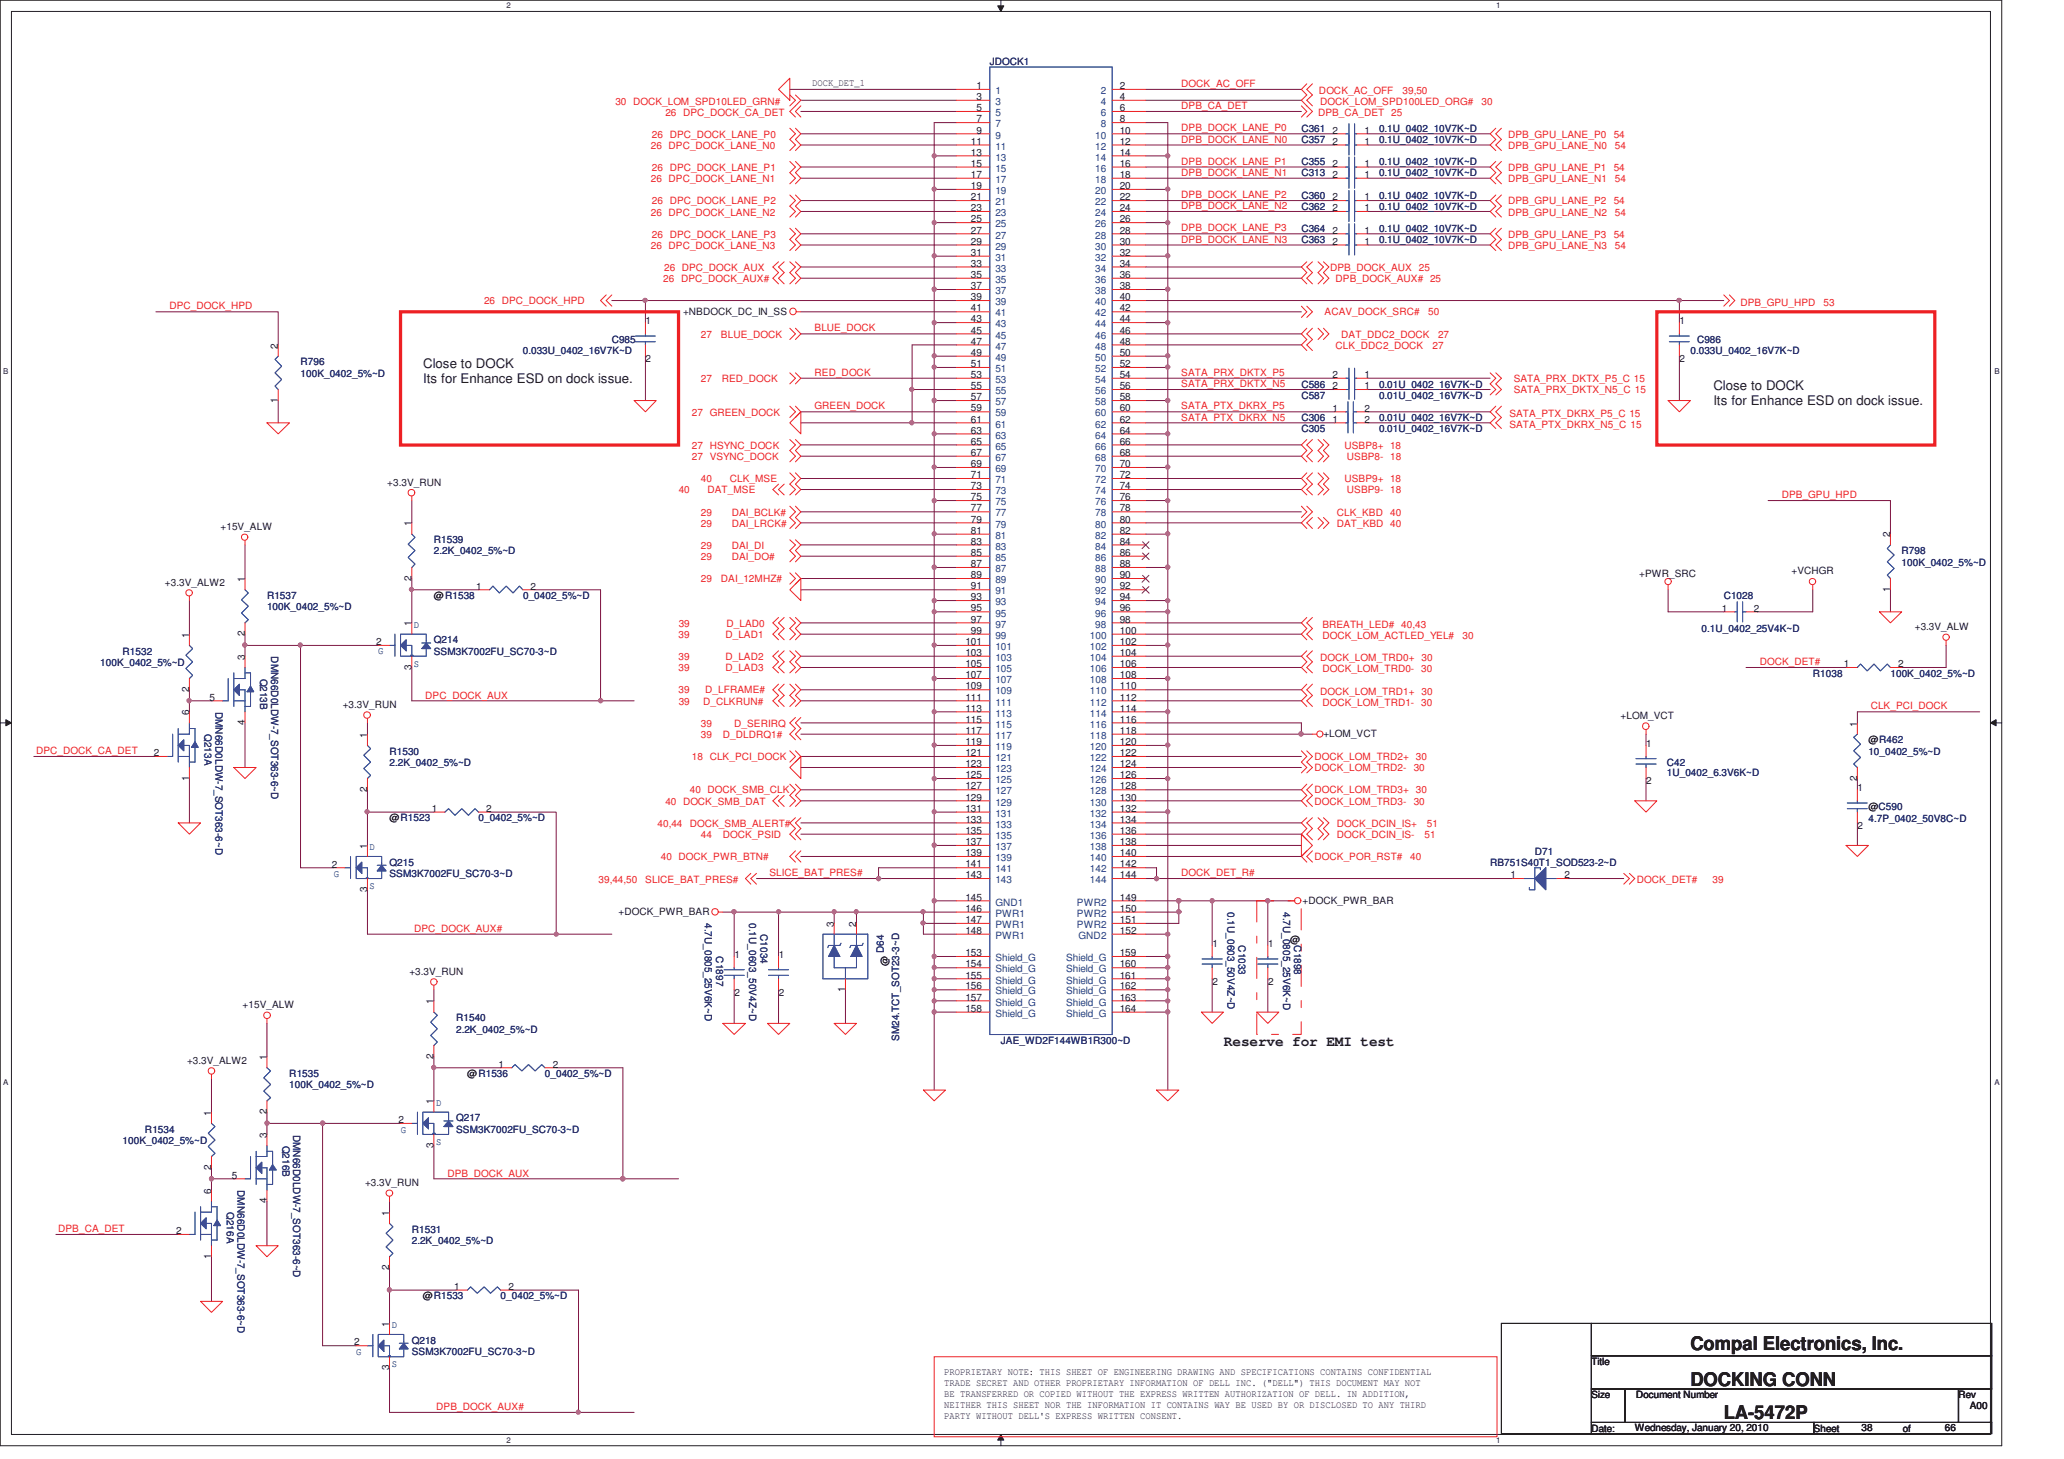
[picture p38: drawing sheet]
<svg xmlns="http://www.w3.org/2000/svg" width="297mm" height="210mm" viewBox="0 0 297 210" stroke-linecap="round" stroke-linejoin="round" font-family="sans-serif">
<defs><g id="words">
<g font-size="2.7" fill="#231f20">
<text x="243.3" y="194.3">Compal Electronics, Inc.</text>
<text x="243.3" y="199.4">DOCKING CONN</text>
<text x="248.1" y="204.2">LA-5472P</text>
</g>
<text font-size="2.1" fill="#231f20" x="176.1" y="150.6">Reserve for EMI test</text>
<g font-size="1.9" fill="#231f20">
<text x="60.9" y="53">Close to DOCK</text>
<text x="60.9" y="55.1">Its for Enhance ESD on dock issue.</text>
<text x="246.6" y="56.1">Close to DOCK</text>
<text x="246.6" y="58.3">Its for Enhance ESD on dock issue.</text>
</g>
<g font-size="1.4" fill="#282973">
<text x="142.4" y="9.4">JDOCK1</text>
<text x="187.3" y="23.8">C355</text>
<text x="187.3" y="20.6">C357</text>
<text x="187.3" y="19">C361</text>
<text x="198.5" y="23.8">0.1U_0402_10V7K~D</text>
<text x="198.5" y="20.6">0.1U_0402_10V7K~D</text>
<text x="198.5" y="19">0.1U_0402_10V7K~D</text>
<text x="187.3" y="28.6">C360</text>
<text x="187.3" y="25.4">C313</text>
<text x="198.5" y="28.6">0.1U_0402_10V7K~D</text>
<text x="198.5" y="25.4">0.1U_0402_10V7K~D</text>
<text x="187.3" y="33.4">C364</text>
<text x="187.3" y="30.2">C362</text>
<text x="187.3" y="35">C363</text>
<text x="198.5" y="33.4">0.1U_0402_10V7K~D</text>
<text x="198.5" y="30.2">0.1U_0402_10V7K~D</text>
<text x="198.5" y="35">0.1U_0402_10V7K~D</text>
<text x="43.3" y="52.6">R796</text>
<text x="75.3" y="51">0.033U_0402_16V7K~D</text>
<text x="88" y="49.4">C985</text>
<text x="243.3" y="51">0.033U_0402_16V7K~D</text>
<text x="244.2" y="49.4">C986</text>
<text x="43.3" y="54.2">100K_0402_5%~D</text>
<text x="187.3" y="57.4">C587</text>
<text x="187.3" y="55.8">C586</text>
<text x="198.5" y="57.4">0.01U_0402_16V7K~D</text>
<text x="198.5" y="55.8">0.01U_0402_16V7K~D</text>
<text x="187.3" y="62.2">C305</text>
<text x="187.3" y="60.6">C306</text>
<text x="198.5" y="62.2">0.01U_0402_16V7K~D</text>
<text x="198.5" y="60.6">0.01U_0402_16V7K~D</text>
<text x="62.4" y="78.2">R1539</text>
<text x="62.4" y="79.8">2.2K_0402_5%~D</text>
<text x="273.7" y="79.8">R798</text>
<text x="273.7" y="81.4">100K_0402_5%~D</text>
<text x="38.4" y="86.2">R1537</text>
<text x="38.4" y="87.8">100K_0402_5%~D</text>
<text x="75.3" y="86.2">0_0402_5%~D</text>
<text x="248.1" y="86.2">C1028</text>
<text x="14.4" y="95.8">100K_0402_5%~D</text>
<text x="17.6" y="94.2">R1532</text>
<text x="39" y="94.4" transform="rotate(90 39 94.4)">DMN66D0LDW-7_SOT363-6~D</text>
<text x="62.4" y="92.6">Q214</text>
<text x="62.4" y="94.2">SSM3K7002FU_SC70-3~D</text>
<text x="244.9" y="91">0.1U_0402_25V4K~D</text>
<text x="37.4" y="97.7" transform="rotate(90 37.4 97.7)">Q213B</text>
<text x="260.9" y="97.4">R1038</text>
<text x="272.1" y="97.4">100K_0402_5%~D</text>
<text x="29.4" y="105.7" transform="rotate(90 29.4 105.7)">Q213A</text>
<text x="31" y="102.5" transform="rotate(90 31 102.5)">DMN66D0LDW-7_SOT363-6~D</text>
<text x="56.1" y="108.6">R1530</text>
<text x="56.1" y="110.2">2.2K_0402_5%~D</text>
<text x="239.9" y="110.2">C42</text>
<text x="239.9" y="111.7">1U_0402_6.3V6K~D</text>
<text x="268.9" y="108.6">10_0402_5%~D</text>
<text x="68.9" y="118.2">0_0402_5%~D</text>
<text x="268.9" y="118.2">4.7P_0402_50V8C~D</text>
<text x="56.1" y="124.6">Q215</text>
<text x="214.4" y="124.6">RB751S40T1_SOD523-2~D</text>
<text x="220.9" y="123">D71</text>
<text x="56.1" y="126.2">SSM3K7002FU_SC70-3~D</text>
<text x="176.7" y="131.3" transform="rotate(90 176.7 131.3)">0.1U_0603_50V4Z~D</text>
<text x="184.7" y="131.3" transform="rotate(90 184.7 131.3)">4.7U_0805_25V6K~D</text>
<text x="101.4" y="132.9" transform="rotate(90 101.4 132.9)">4.7U_0805_25V6K~D</text>
<text x="103" y="137.6" transform="rotate(90 103 137.6)">C1897</text>
<text x="107.8" y="132.9" transform="rotate(90 107.8 132.9)">0.1U_0603_50V4Z~D</text>
<text x="109.4" y="134.4" transform="rotate(90 109.4 134.4)">C1034</text>
<text x="127.2" y="137.2" transform="rotate(-90 127.2 137.2)">D64</text>
<text x="178.2" y="136.1" transform="rotate(90 178.2 136.1)">C1033</text>
<text x="186.2" y="136.1" transform="rotate(90 186.2 136.1)">C1898</text>
<text x="65.6" y="147">R1540</text>
<text x="65.6" y="148.6">2.2K_0402_5%~D</text>
<text x="129.4" y="149.8" transform="rotate(-90 129.4 149.8)">SM24.TCT_SOT23-3~D</text>
<text x="41.6" y="155">R1535</text>
<text x="78.4" y="155">0_0402_5%~D</text>
<text x="144" y="150.2">JAE_WD2F144WB1R300~D</text>
<text x="41.6" y="156.6">100K_0402_5%~D</text>
<text x="65.6" y="161.4">Q217</text>
<text x="17.6" y="164.6">100K_0402_5%~D</text>
<text x="20.9" y="163">R1534</text>
<text x="40.6" y="164.9" transform="rotate(90 40.6 164.9)">Q216B</text>
<text x="42.2" y="163.3" transform="rotate(90 42.2 163.3)">DMN66D0LDW-7_SOT363-6~D</text>
<text x="65.6" y="163">SSM3K7002FU_SC70-3~D</text>
<text x="34.2" y="171.3" transform="rotate(90 34.2 171.3)">DMN66D0LDW-7_SOT363-6~D</text>
<text x="32.6" y="174.5" transform="rotate(90 32.6 174.5)">Q216A</text>
<text x="59.3" y="177.4">R1531</text>
<text x="59.3" y="179">2.2K_0402_5%~D</text>
<text x="72" y="187">0_0402_5%~D</text>
<text x="59.3" y="193.4">Q218</text>
<text x="59.3" y="195">SSM3K7002FU_SC70-3~D</text>
</g>
<g font-size="1.4" fill="#ed2024">
<text x="88.6" y="15.2">30 DOCK_LOM_SPD10LED_GRN#</text>
<text x="95.8" y="16.8">26 DPC_DOCK_CA_DET</text>
<text x="170" y="12.5">DOCK_AC_OFF</text>
<text x="170" y="15.7">DPB_CA_DET</text>
<text x="189.7" y="16.8">DPB_CA_DET 25</text>
<text x="189.8" y="13.5">DOCK_AC_OFF</text>
<text x="190" y="15.2">DOCK_LOM_SPD100LED_ORG#</text>
<text x="201.8" y="13.5">39,50</text>
<text x="213.2" y="15.2">30</text>
<text x="93.7" y="21.4">26 DPC_DOCK_LANE_N0</text>
<text x="93.8" y="19.8">26 DPC_DOCK_LANE_P0</text>
<text x="170" y="18.9">DPB_DOCK_LANE_P0</text>
<text x="170" y="20.5">DPB_DOCK_LANE_N0</text>
<text x="170" y="23.7">DPB_DOCK_LANE_P1</text>
<text x="217" y="21.4">DPB_GPU_LANE_N0</text>
<text x="217" y="19.8">DPB_GPU_LANE_P0</text>
<text x="232.2" y="19.8">54</text>
<text x="232.4" y="21.4">54</text>
<text x="93.7" y="26.2">26 DPC_DOCK_LANE_N1</text>
<text x="93.8" y="24.6">26 DPC_DOCK_LANE_P1</text>
<text x="93.8" y="29.4">26 DPC_DOCK_LANE_P2</text>
<text x="170" y="28.5">DPB_DOCK_LANE_P2</text>
<text x="170" y="25.3">DPB_DOCK_LANE_N1</text>
<text x="217" y="24.6">DPB_GPU_LANE_P1</text>
<text x="217" y="26.2">DPB_GPU_LANE_N1</text>
<text x="217" y="29.4">DPB_GPU_LANE_P2</text>
<text x="232.2" y="24.6">54</text>
<text x="232.2" y="29.4">54</text>
<text x="232.4" y="26.2">54</text>
<text x="93.7" y="31">26 DPC_DOCK_LANE_N2</text>
<text x="93.7" y="35.8">26 DPC_DOCK_LANE_N3</text>
<text x="93.8" y="34.2">26 DPC_DOCK_LANE_P3</text>
<text x="170" y="33.3">DPB_DOCK_LANE_P3</text>
<text x="170" y="34.9">DPB_DOCK_LANE_N3</text>
<text x="170" y="30.1">DPB_DOCK_LANE_N2</text>
<text x="217" y="31">DPB_GPU_LANE_N2</text>
<text x="217" y="34.2">DPB_GPU_LANE_P3</text>
<text x="217" y="35.8">DPB_GPU_LANE_N3</text>
<text x="232.2" y="34.2">54</text>
<text x="232.4" y="31">54</text>
<text x="232.4" y="35.8">54</text>
<text x="95.4" y="40.6">26 DPC_DOCK_AUX#</text>
<text x="95.6" y="39">26 DPC_DOCK_AUX</text>
<text x="191.4" y="39">DPB_DOCK_AUX 25</text>
<text x="192.2" y="40.6">DPB_DOCK_AUX# 25</text>
<text x="24.4" y="44.5">DPC_DOCK_HPD</text>
<text x="69.7" y="43.8">26 DPC_DOCK_HPD</text>
<text x="117.2" y="47.7">BLUE_DOCK</text>
<text x="190.6" y="45.4">ACAV_DOCK_SRC#</text>
<text x="205.5" y="45.4">50</text>
<text x="250.5" y="44">DPB_GPU_HPD</text>
<text x="262.4" y="44">53</text>
<text x="100.9" y="48.6">27</text>
<text x="103.8" y="48.6">BLUE_DOCK</text>
<text x="192.2" y="50.2">CLK_DDC2_DOCK</text>
<text x="193" y="48.6">DAT_DDC2_DOCK</text>
<text x="206.1" y="50.2">27</text>
<text x="207" y="48.6">27</text>
<text x="99.6" y="59.8">27 GREEN_DOCK</text>
<text x="100.9" y="55">27</text>
<text x="103.9" y="55">RED_DOCK</text>
<text x="117.2" y="54.1">RED_DOCK</text>
<text x="117.2" y="58.9">GREEN_DOCK</text>
<text x="170" y="54.1">SATA_PRX_DKTX_P5</text>
<text x="170" y="55.7">SATA_PRX_DKTX_N5</text>
<text x="170" y="58.9">SATA_PTX_DKRX_P5</text>
<text x="217.2" y="60">SATA_PTX_DKRX_P5_C 15</text>
<text x="217.9" y="55">SATA_PRX_DKTX_P5_C 15</text>
<text x="217.9" y="56.6">SATA_PRX_DKTX_N5_C 15</text>
<text x="99.6" y="64.6">27 HSYNC_DOCK</text>
<text x="170" y="60.5">SATA_PTX_DKRX_N5</text>
<text x="193.5" y="64.6">USBP8+ 18</text>
<text x="217.2" y="61.6">SATA_PTX_DKRX_N5_C 15</text>
<text x="97.7" y="71">40</text>
<text x="99.6" y="66.2">27 VSYNC_DOCK</text>
<text x="100.9" y="69.4">40</text>
<text x="101.8" y="71">DAT_MSE</text>
<text x="105" y="69.4">CLK_MSE</text>
<text x="193.5" y="69.4">USBP9+ 18</text>
<text x="193.8" y="66.2">USBP8- 18</text>
<text x="193.8" y="71">USBP9- 18</text>
<text x="256.4" y="71.7">DPB_GPU_HPD</text>
<text x="100.9" y="74.2">29</text>
<text x="100.9" y="75.8">29</text>
<text x="105.3" y="74.2">DAI_BCLK#</text>
<text x="105.3" y="75.8">DAI_LRCK#</text>
<text x="192.4" y="75.8">DAT_KBD 40</text>
<text x="192.4" y="74.2">CLK_KBD</text>
<text x="200.1" y="74.2">40</text>
<text x="100.9" y="79">29</text>
<text x="100.9" y="80.6">29</text>
<text x="100.9" y="83.8">29</text>
<text x="103.8" y="83.8">DAI_12MHZ#</text>
<text x="105.3" y="79">DAI_DI</text>
<text x="105.3" y="80.6">DAI_DO#</text>
<text x="97.7" y="91.8">39</text>
<text x="97.7" y="95">39</text>
<text x="97.7" y="90.2">39</text>
<text x="104.4" y="91.8">D_LAD1</text>
<text x="104.4" y="95">D_LAD2</text>
<text x="104.6" y="90.2">D_LAD0</text>
<text x="190" y="95.1">DOCK_LOM_TRD0+ 30</text>
<text x="190.3" y="90.4">BREATH_LED# 40,43</text>
<text x="190.3" y="92">DOCK_LOM_ACTLED_YEL#</text>
<text x="210.5" y="92">30</text>
<text x="253.2" y="95.7">DOCK_DET#</text>
<text x="61.2" y="100.5">DPC_DOCK_AUX</text>
<text x="97.7" y="99.8">39</text>
<text x="97.7" y="96.6">39</text>
<text x="97.7" y="101.4">39</text>
<text x="101.2" y="101.4">D_CLKRUN#</text>
<text x="101.5" y="99.8">D_LFRAME#</text>
<text x="104.4" y="96.6">D_LAD3</text>
<text x="190" y="100">DOCK_LOM_TRD1+ 30</text>
<text x="190.3" y="96.8">DOCK_LOM_TRD0- 30</text>
<text x="190.3" y="101.6">DOCK_LOM_TRD1- 30</text>
<text x="100.9" y="106.2">39</text>
<text x="100.9" y="104.6">39</text>
<text x="104" y="106.2">D_DLDRQ1#</text>
<text x="105.7" y="104.6">D_SERIRQ</text>
<text x="269.2" y="102.1">CLK_PCI_DOCK</text>
<text x="5.2" y="108.6">DPC_DOCK_CA_DET</text>
<text x="99.6" y="109.4">18 CLK_PCI_DOCK</text>
<text x="189.2" y="111">DOCK_LOM_TRD2-</text>
<text x="189.2" y="109.4">DOCK_LOM_TRD2+ 30</text>
<text x="203.5" y="111">30</text>
<text x="94.6" y="119">40,44</text>
<text x="95.8" y="115.8">40 DOCK_SMB_DAT</text>
<text x="99.3" y="114.2">40 DOCK_SMB_CLK</text>
<text x="99.3" y="119">DOCK_SMB_ALERT#</text>
<text x="189.2" y="115.8">DOCK_LOM_TRD3-</text>
<text x="189.2" y="114.2">DOCK_LOM_TRD3+ 30</text>
<text x="192.4" y="119">DOCK_DCIN_IS+</text>
<text x="203.5" y="115.8">30</text>
<text x="205.3" y="119">51</text>
<text x="95.1" y="123.8">40 DOCK_PWR_BTN#</text>
<text x="100.9" y="120.6">44</text>
<text x="104" y="120.6">DOCK_PSID</text>
<text x="189.2" y="123.8">DOCK_POR_RST#</text>
<text x="192.4" y="120.6">DOCK_DCIN_IS-</text>
<text x="202.9" y="123.8">40</text>
<text x="205" y="120.6">51</text>
<text x="86.1" y="127">39,44,50</text>
<text x="92.9" y="127">SLICE_BAT_PRES#</text>
<text x="110.7" y="126.1">SLICE_BAT_PRES#</text>
<text x="170" y="126.1">DOCK_DET_R#</text>
<text x="235.6" y="127">DOCK_DET#</text>
<text x="246.5" y="127">39</text>
<text x="59.6" y="134.1">DPC_DOCK_AUX#</text>
<text x="64.4" y="169.3">DPB_DOCK_AUX</text>
<text x="8.4" y="177.3">DPB_CA_DET</text>
<text x="62.8" y="203">DPB_DOCK_AUX#</text>
</g>
<g font-size="1.4" fill="#231f20">
<text x="116.9" y="12.4">DOCK_DET_1</text>
<text x="140.5" y="12.8">1</text>
<text x="140.5" y="14.4">3</text>
<text x="140.5" y="16">5</text>
<text x="140.5" y="17.6">7</text>
<text x="161.2" y="12.8">2</text>
<text x="161.2" y="14.4">4</text>
<text x="161.2" y="16">6</text>
<text x="161.2" y="17.6">8</text>
<text x="139.7" y="20.8">11</text>
<text x="139.7" y="22.4">13</text>
<text x="139.7" y="24">15</text>
<text x="140.5" y="19.2">9</text>
<text x="161.1" y="19.2">10</text>
<text x="161.1" y="20.8">12</text>
<text x="161.1" y="22.4">14</text>
<text x="161.1" y="24">16</text>
<text x="191.8" y="24">2</text>
<text x="191.8" y="20.8">2</text>
<text x="191.8" y="19.2">2</text>
<text x="196.4" y="24">1</text>
<text x="196.4" y="20.8">1</text>
<text x="196.4" y="19.2">1</text>
<text x="139.7" y="25.6">17</text>
<text x="139.7" y="27.2">19</text>
<text x="139.7" y="28.8">21</text>
<text x="161.1" y="25.6">18</text>
<text x="161.1" y="27.2">20</text>
<text x="161.1" y="28.8">22</text>
<text x="191.8" y="28.8">2</text>
<text x="191.8" y="25.6">2</text>
<text x="196.4" y="28.8">1</text>
<text x="196.4" y="25.6">1</text>
<text x="139.7" y="30.4">23</text>
<text x="139.7" y="32">25</text>
<text x="139.7" y="33.6">27</text>
<text x="139.7" y="35.2">29</text>
<text x="161.1" y="30.4">24</text>
<text x="161.1" y="32">26</text>
<text x="161.1" y="33.6">28</text>
<text x="161.1" y="35.2">30</text>
<text x="191.8" y="33.6">2</text>
<text x="191.8" y="30.4">2</text>
<text x="191.8" y="35.2">2</text>
<text x="196.4" y="33.6">1</text>
<text x="196.4" y="30.4">1</text>
<text x="196.4" y="35.2">1</text>
<text x="139.7" y="36.8">31</text>
<text x="139.7" y="38.4">33</text>
<text x="139.7" y="40">35</text>
<text x="139.7" y="41.6">37</text>
<text x="161.1" y="36.8">32</text>
<text x="161.1" y="38.4">34</text>
<text x="161.1" y="40">36</text>
<text x="161.1" y="41.6">38</text>
<text x="92.9" y="46.6">1</text>
<text x="98.3" y="45.3">+NBDOCK_DC_IN_SS</text>
<text x="139.7" y="43.2">39</text>
<text x="139.7" y="44.8">41</text>
<text x="139.7" y="46.4">43</text>
<text x="161.1" y="43.2">40</text>
<text x="161.1" y="44.8">42</text>
<text x="161.1" y="46.4">44</text>
<text x="241.7" y="46.6">1</text>
<text x="40" y="50.2" transform="rotate(-90 40 50.2)">2</text>
<text x="92.9" y="52.1">2</text>
<text x="139.7" y="48">45</text>
<text x="139.7" y="49.6">47</text>
<text x="139.7" y="51.2">49</text>
<text x="139.7" y="52.8">51</text>
<text x="161.1" y="48">46</text>
<text x="161.1" y="49.6">48</text>
<text x="161.1" y="51.2">50</text>
<text x="161.1" y="52.8">52</text>
<text x="241.7" y="52.1">2</text>
<text x="40" y="58" transform="rotate(-90 40 58)">1</text>
<text x="139.7" y="54.4">53</text>
<text x="139.7" y="56">55</text>
<text x="139.7" y="57.6">57</text>
<text x="139.7" y="59.2">59</text>
<text x="161.1" y="54.4">54</text>
<text x="161.1" y="56">56</text>
<text x="161.1" y="57.6">58</text>
<text x="161.1" y="59.2">60</text>
<text x="191.8" y="56">2</text>
<text x="191.8" y="59.2">1</text>
<text x="191.8" y="54.4">2</text>
<text x="196.4" y="56">1</text>
<text x="196.4" y="59.2">2</text>
<text x="196.4" y="54.4">1</text>
<text x="139.7" y="60.8">61</text>
<text x="139.7" y="62.4">63</text>
<text x="139.7" y="64">65</text>
<text x="139.7" y="65.6">67</text>
<text x="161.1" y="60.8">62</text>
<text x="161.1" y="62.4">64</text>
<text x="161.1" y="64">66</text>
<text x="161.1" y="65.6">68</text>
<text x="191.8" y="60.8">1</text>
<text x="196.4" y="60.8">2</text>
<text x="55.7" y="69.9">+3.3V_RUN</text>
<text x="139.7" y="67.2">69</text>
<text x="139.7" y="68.8">71</text>
<text x="139.7" y="70.4">73</text>
<text x="139.7" y="72">75</text>
<text x="161.1" y="67.2">70</text>
<text x="161.1" y="68.8">72</text>
<text x="161.1" y="70.4">74</text>
<text x="161.1" y="72">76</text>
<text x="31.7" y="76.3">+15V_ALW</text>
<text x="59.2" y="75.8" transform="rotate(-90 59.2 75.8)">1</text>
<text x="139.7" y="73.6">77</text>
<text x="139.7" y="75.2">79</text>
<text x="139.7" y="76.8">81</text>
<text x="161.1" y="73.6">78</text>
<text x="161.1" y="75.2">80</text>
<text x="161.1" y="76.8">82</text>
<text x="272" y="77.3" transform="rotate(-90 272 77.3)">2</text>
<text x="35.2" y="83.8" transform="rotate(-90 35.2 83.8)">1</text>
<text x="59.2" y="83.6" transform="rotate(-90 59.2 83.6)">2</text>
<text x="139.7" y="78.4">83</text>
<text x="139.7" y="80">85</text>
<text x="139.7" y="81.6">87</text>
<text x="139.7" y="83.2">89</text>
<text x="161.1" y="78.4">84</text>
<text x="161.1" y="80">86</text>
<text x="161.1" y="81.6">88</text>
<text x="161.1" y="83.2">90</text>
<text x="235.9" y="83">+PWR_SRC</text>
<text x="257.8" y="82.7">+VCHGR</text>
<text x="23.7" y="84.3">+3.3V_ALW2</text>
<text x="62.5" y="86.2">@R1538</text>
<text x="68.5" y="84.8">1</text>
<text x="76.4" y="84.8">2</text>
<text x="139.7" y="84.8">91</text>
<text x="139.7" y="86.4">93</text>
<text x="139.7" y="88">95</text>
<text x="139.7" y="89.6">97</text>
<text x="161.1" y="84.8">92</text>
<text x="161.1" y="86.4">94</text>
<text x="161.1" y="88">96</text>
<text x="161.1" y="89.6">98</text>
<text x="247.8" y="88">1</text>
<text x="252.4" y="88">2</text>
<text x="272" y="85.2" transform="rotate(-90 272 85.2)">1</text>
<text x="27.2" y="91.8" transform="rotate(-90 27.2 91.8)">1</text>
<text x="35.2" y="94.9" transform="rotate(-90 35.2 94.9)">3</text>
<text x="35.2" y="91.6" transform="rotate(-90 35.2 91.6)">2</text>
<text x="54.2" y="92.8">2</text>
<text x="59.2" y="90.2" transform="rotate(-90 59.2 90.2)">1</text>
<text x="138.9" y="92.8">101</text>
<text x="138.9" y="94.4">103</text>
<text x="139.7" y="91.2">99</text>
<text x="161.2" y="91.2">100</text>
<text x="161.2" y="92.8">102</text>
<text x="161.2" y="94.4">104</text>
<text x="265.4" y="96">1</text>
<text x="273.2" y="96">2</text>
<text x="275.6" y="90.7">+3.3V_ALW</text>
<text x="27.2" y="99.6" transform="rotate(-90 27.2 99.6)">2</text>
<text x="30.1" y="100.8">5</text>
<text x="49.3" y="101.9">+3.3V_RUN</text>
<text x="59.2" y="96.4" transform="rotate(-90 59.2 96.4)">3</text>
<text x="138.9" y="96">105</text>
<text x="138.9" y="97.6">107</text>
<text x="138.9" y="99.2">109</text>
<text x="138.9" y="100.8">111</text>
<text x="161.2" y="96">106</text>
<text x="161.2" y="97.6">108</text>
<text x="161.2" y="99.2">110</text>
<text x="161.2" y="100.8">112</text>
<text x="27.2" y="103" transform="rotate(-90 27.2 103)">6</text>
<text x="35.2" y="104.4" transform="rotate(-90 35.2 104.4)">4</text>
<text x="52.8" y="106.2" transform="rotate(-90 52.8 106.2)">1</text>
<text x="138.9" y="102.4">113</text>
<text x="138.9" y="104">115</text>
<text x="138.9" y="105.6">117</text>
<text x="138.9" y="107.2">119</text>
<text x="161.2" y="102.4">114</text>
<text x="161.2" y="104">116</text>
<text x="161.2" y="105.6">118</text>
<text x="161.2" y="107.2">120</text>
<text x="190.5" y="106">+LOM_VCT</text>
<text x="233.2" y="103.5">+LOM_VCT</text>
<text x="236.9" y="107.5">1</text>
<text x="267.3" y="104.6" transform="rotate(-90 267.3 104.6)">1</text>
<text x="268.9" y="107">@R462</text>
<text x="22.1" y="108.8">2</text>
<text x="27.2" y="112.3" transform="rotate(-90 27.2 112.3)">1</text>
<text x="52.8" y="114" transform="rotate(-90 52.8 114)">2</text>
<text x="138.9" y="108.8">121</text>
<text x="138.9" y="110.4">123</text>
<text x="138.9" y="112">125</text>
<text x="138.9" y="113.6">127</text>
<text x="161.2" y="108.8">122</text>
<text x="161.2" y="110.4">124</text>
<text x="161.2" y="112">126</text>
<text x="161.2" y="113.6">128</text>
<text x="236.9" y="112.9">2</text>
<text x="267.3" y="112.3" transform="rotate(-90 267.3 112.3)">2</text>
<text x="267.3" y="113.9">1</text>
<text x="56" y="118.2">@R1523</text>
<text x="62.2" y="116.8">1</text>
<text x="70" y="116.8">2</text>
<text x="138.9" y="115.2">129</text>
<text x="138.9" y="116.8">131</text>
<text x="138.9" y="118.4">133</text>
<text x="161.2" y="115.2">130</text>
<text x="161.2" y="116.8">132</text>
<text x="161.2" y="118.4">134</text>
<text x="267.3" y="119.3">2</text>
<text x="268.9" y="116.6">@C590</text>
<text x="47.7" y="124.9">2</text>
<text x="52.8" y="122.2" transform="rotate(-90 52.8 122.2)">1</text>
<text x="138.9" y="120">135</text>
<text x="138.9" y="121.6">137</text>
<text x="138.9" y="123.2">139</text>
<text x="138.9" y="124.8">141</text>
<text x="161.2" y="120">136</text>
<text x="161.2" y="121.6">138</text>
<text x="161.2" y="123.2">140</text>
<text x="161.2" y="124.8">142</text>
<text x="52.8" y="128.3" transform="rotate(-90 52.8 128.3)">3</text>
<text x="89" y="131.7">+DOCK_PWR_BAR</text>
<text x="138.9" y="129.6">145</text>
<text x="138.9" y="131.2">146</text>
<text x="138.9" y="126.4">143</text>
<text x="161.2" y="129.6">149</text>
<text x="161.2" y="131.2">150</text>
<text x="161.2" y="126.4">144</text>
<text x="187.5" y="130">+DOCK_PWR_BAR</text>
<text x="217.4" y="126.4">1</text>
<text x="225.1" y="126.4">2</text>
<text x="105.7" y="137.9">1</text>
<text x="112.1" y="137.9">1</text>
<text x="120" y="133.3" transform="rotate(-90 120 133.3)">3</text>
<text x="123.2" y="133.3" transform="rotate(-90 123.2 133.3)">2</text>
<text x="138.9" y="137.6">153</text>
<text x="138.9" y="132.8">147</text>
<text x="138.9" y="134.4">148</text>
<text x="161.1" y="137.6">159</text>
<text x="161.2" y="134.4">152</text>
<text x="161.2" y="132.8">151</text>
<text x="174.5" y="136.3">1</text>
<text x="182.5" y="136.3">1</text>
<text x="185.7" y="135.8">@</text>
<text x="58.9" y="140.3">+3.3V_RUN</text>
<text x="105.7" y="143.3">2</text>
<text x="112.1" y="143.3">2</text>
<text x="121.6" y="142.8" transform="rotate(-90 121.6 142.8)">1</text>
<text x="127.8" y="139.1" transform="rotate(-90 127.8 139.1)">@</text>
<text x="138.9" y="139.2">154</text>
<text x="138.9" y="140.9">155</text>
<text x="138.9" y="142.4">156</text>
<text x="161.1" y="139.2">160</text>
<text x="161.1" y="140.9">161</text>
<text x="161.1" y="142.4">162</text>
<text x="174.5" y="141.7">2</text>
<text x="182.5" y="141.7">2</text>
<text x="34.9" y="145.1">+15V_ALW</text>
<text x="62.4" y="144.6" transform="rotate(-90 62.4 144.6)">1</text>
<text x="138.9" y="144">157</text>
<text x="138.9" y="145.6">158</text>
<text x="161.1" y="144">163</text>
<text x="161.1" y="145.6">164</text>
<text x="26.9" y="153.1">+3.3V_ALW2</text>
<text x="38.4" y="152.6" transform="rotate(-90 38.4 152.6)">1</text>
<text x="62.4" y="152.3" transform="rotate(-90 62.4 152.3)">2</text>
<text x="67.2" y="155">@R1536</text>
<text x="71.7" y="153.6">1</text>
<text x="79.5" y="153.6">2</text>
<text x="30.4" y="160.6" transform="rotate(-90 30.4 160.6)">1</text>
<text x="38.4" y="160.4" transform="rotate(-90 38.4 160.4)">2</text>
<text x="57.4" y="161.6">2</text>
<text x="62.4" y="158.9" transform="rotate(-90 62.4 158.9)">1</text>
<text x="38.4" y="163.8" transform="rotate(-90 38.4 163.8)">3</text>
<text x="62.4" y="165.2" transform="rotate(-90 62.4 165.2)">3</text>
<text x="30.4" y="171.8" transform="rotate(-90 30.4 171.8)">6</text>
<text x="30.4" y="168.4" transform="rotate(-90 30.4 168.4)">2</text>
<text x="33.4" y="169.6">5</text>
<text x="38.4" y="173.2" transform="rotate(-90 38.4 173.2)">4</text>
<text x="52.5" y="170.7">+3.3V_RUN</text>
<text x="25.4" y="177.6">2</text>
<text x="56" y="174.9" transform="rotate(-90 56 174.9)">1</text>
<text x="30.4" y="181.2" transform="rotate(-90 30.4 181.2)">1</text>
<text x="56" y="182.8" transform="rotate(-90 56 182.8)">2</text>
<text x="65.4" y="185.6">1</text>
<text x="73.2" y="185.6">2</text>
<text x="56" y="191" transform="rotate(-90 56 191)">1</text>
<text x="60.9" y="187">@R1533</text>
<text x="51" y="193.6">2</text>
<text x="56" y="197.2" transform="rotate(-90 56 197.2)">3</text>
<text x="135.9" y="197.9">PROPRIETARY NOTE: THIS SHEET OF ENGINEERING DRAWING AND SPECIFICATIONS CONTAINS CONFIDENTIAL</text>
<text x="229" y="196.5">Title</text>
<text x="135.9" y="199.5">TRADE SECRET AND OTHER PROPRIETARY INFORMATION OF DELL INC. (&quot;DELL&quot;) THIS DOCUMENT MAY NOT</text>
<text x="135.9" y="201">BE TRANSFERRED OR COPIED WITHOUT THE EXPRESS WRITTEN AUTHORIZATION OF DELL. IN ADDITION,</text>
<text x="135.9" y="202.6">NEITHER THIS SHEET NOR THE INFORMATION IT CONTAINS WAY BE USED BY OR DISCLOSED TO ANY THIRD</text>
<text x="229" y="201.2">Size</text>
<text x="235.4" y="201.2">Document Number</text>
<text x="281.8" y="201.2">Rev</text>
<text x="283.5" y="202.9">A00</text>
<text x="135.9" y="204.2">PARTY WITHOUT DELL'S EXPRESS WRITTEN CONSENT.</text>
<text x="229" y="206.1">Date:</text>
<text x="235.3" y="205.9">Wednesday, January 20, 2010</text>
<text x="261" y="206.1">Sheet</text>
<text x="267.9" y="205.9">38</text>
<text x="273.8" y="206.1">of</text>
<text x="279.9" y="205.9">66</text>
</g>
<g font-size="1.4" fill="#1d437e">
<text x="143.2" y="13.5">1</text>
<text x="143.2" y="15.1">3</text>
<text x="143.2" y="16.7">5</text>
<text x="158.4" y="13.5">2</text>
<text x="158.4" y="15.1">4</text>
<text x="158.4" y="16.7">6</text>
<text x="143.2" y="18.3">7</text>
<text x="143.2" y="19.9">9</text>
<text x="143.2" y="21.5">11</text>
<text x="143.2" y="23.1">13</text>
<text x="157.6" y="19.9">10</text>
<text x="157.6" y="21.5">12</text>
<text x="157.6" y="23.1">14</text>
<text x="158.4" y="18.3">8</text>
<text x="143.2" y="24.7">15</text>
<text x="143.2" y="26.3">17</text>
<text x="143.2" y="27.9">19</text>
<text x="143.2" y="29.5">21</text>
<text x="157.6" y="24.7">16</text>
<text x="157.6" y="26.3">18</text>
<text x="157.6" y="27.9">20</text>
<text x="157.6" y="29.5">22</text>
<text x="143.2" y="31.1">23</text>
<text x="143.2" y="32.7">25</text>
<text x="143.2" y="34.3">27</text>
<text x="143.2" y="36">29</text>
<text x="157.6" y="31.1">24</text>
<text x="157.6" y="32.7">26</text>
<text x="157.6" y="34.3">28</text>
<text x="157.6" y="36">30</text>
<text x="143.2" y="37.5">31</text>
<text x="143.2" y="39.1">33</text>
<text x="143.2" y="40.7">35</text>
<text x="157.6" y="37.5">32</text>
<text x="157.6" y="39.1">34</text>
<text x="157.6" y="40.7">36</text>
<text x="143.2" y="42.3">37</text>
<text x="143.2" y="43.9">39</text>
<text x="143.2" y="45.5">41</text>
<text x="143.2" y="47.1">43</text>
<text x="157.6" y="42.3">38</text>
<text x="157.6" y="43.9">40</text>
<text x="157.6" y="45.5">42</text>
<text x="157.6" y="47.1">44</text>
<text x="143.2" y="48.7">45</text>
<text x="143.2" y="50.3">47</text>
<text x="143.2" y="51.9">49</text>
<text x="143.2" y="53.6">51</text>
<text x="157.6" y="48.7">46</text>
<text x="157.6" y="50.3">48</text>
<text x="157.6" y="51.9">50</text>
<text x="157.6" y="53.6">52</text>
<text x="143.2" y="55.1">53</text>
<text x="143.2" y="56.7">55</text>
<text x="143.2" y="58.3">57</text>
<text x="143.2" y="59.9">59</text>
<text x="157.6" y="55.1">54</text>
<text x="157.6" y="56.7">56</text>
<text x="157.6" y="58.3">58</text>
<text x="157.6" y="59.9">60</text>
<text x="143.2" y="61.6">61</text>
<text x="143.2" y="63.1">63</text>
<text x="143.2" y="64.7">65</text>
<text x="157.6" y="61.6">62</text>
<text x="157.6" y="63.1">64</text>
<text x="157.6" y="64.7">66</text>
<text x="143.2" y="66.3">67</text>
<text x="143.2" y="67.9">69</text>
<text x="143.2" y="69.5">71</text>
<text x="143.2" y="71.1">73</text>
<text x="157.6" y="66.3">68</text>
<text x="157.6" y="67.9">70</text>
<text x="157.6" y="69.5">72</text>
<text x="157.6" y="71.1">74</text>
<text x="143.2" y="72.7">75</text>
<text x="143.2" y="74.3">77</text>
<text x="143.2" y="76">79</text>
<text x="143.2" y="77.5">81</text>
<text x="157.6" y="72.7">76</text>
<text x="157.6" y="74.3">78</text>
<text x="157.6" y="76">80</text>
<text x="157.6" y="77.5">82</text>
<text x="143.2" y="79.1">83</text>
<text x="143.2" y="80.7">85</text>
<text x="143.2" y="82.3">87</text>
<text x="143.2" y="83.9">89</text>
<text x="157.6" y="79.1">84</text>
<text x="157.6" y="80.7">86</text>
<text x="157.6" y="82.3">88</text>
<text x="157.6" y="83.9">90</text>
<text x="143.2" y="85.6">91</text>
<text x="143.2" y="87.1">93</text>
<text x="143.2" y="88.7">95</text>
<text x="157.6" y="85.6">92</text>
<text x="157.6" y="87.1">94</text>
<text x="157.6" y="88.7">96</text>
<text x="143.2" y="90.3">97</text>
<text x="143.2" y="91.9">99</text>
<text x="143.2" y="93.6">101</text>
<text x="143.2" y="95.1">103</text>
<text x="156.9" y="91.9">100</text>
<text x="156.9" y="93.6">102</text>
<text x="156.9" y="95.1">104</text>
<text x="157.6" y="90.3">98</text>
<text x="143.2" y="96.7">105</text>
<text x="143.2" y="98.3">107</text>
<text x="143.2" y="99.9">109</text>
<text x="143.2" y="101.6">111</text>
<text x="156.9" y="96.7">106</text>
<text x="156.9" y="98.3">108</text>
<text x="156.9" y="99.9">110</text>
<text x="156.9" y="101.6">112</text>
<text x="143.2" y="103.1">113</text>
<text x="143.2" y="104.7">115</text>
<text x="143.2" y="106.3">117</text>
<text x="143.2" y="108">119</text>
<text x="156.9" y="103.1">114</text>
<text x="156.9" y="104.7">116</text>
<text x="156.9" y="106.3">118</text>
<text x="156.9" y="108">120</text>
<text x="143.2" y="109.5">121</text>
<text x="143.2" y="111.1">123</text>
<text x="143.2" y="112.7">125</text>
<text x="156.9" y="109.5">122</text>
<text x="156.9" y="111.1">124</text>
<text x="156.9" y="112.7">126</text>
<text x="143.2" y="114.3">127</text>
<text x="143.2" y="116">129</text>
<text x="143.2" y="117.5">131</text>
<text x="143.2" y="119.1">133</text>
<text x="156.9" y="114.3">128</text>
<text x="156.9" y="116">130</text>
<text x="156.9" y="117.5">132</text>
<text x="156.9" y="119.1">134</text>
<text x="143.2" y="120.7">135</text>
<text x="143.2" y="122.3">137</text>
<text x="143.2" y="123.9">139</text>
<text x="143.2" y="125.6">141</text>
<text x="156.9" y="120.7">136</text>
<text x="156.9" y="122.3">138</text>
<text x="156.9" y="123.9">140</text>
<text x="156.9" y="125.6">142</text>
<text x="143.2" y="130.4">GND1</text>
<text x="143.2" y="131.9">PWR1</text>
<text x="143.2" y="127.1">143</text>
<text x="155" y="130.4">PWR2</text>
<text x="155" y="131.9">PWR2</text>
<text x="156.9" y="127.1">144</text>
<text x="143.2" y="133.6">PWR1</text>
<text x="143.2" y="135.1">PWR1</text>
<text x="155" y="133.6">PWR2</text>
<text x="155.2" y="135.1">GND2</text>
<text x="143.2" y="138.3">Shield_G</text>
<text x="143.2" y="140">Shield_G</text>
<text x="143.2" y="141.6">Shield_G</text>
<text x="143.2" y="143.1">Shield_G</text>
<text x="153.4" y="138.3">Shield_G</text>
<text x="153.4" y="140">Shield_G</text>
<text x="153.4" y="141.6">Shield_G</text>
<text x="153.4" y="143.1">Shield_G</text>
<text x="143.2" y="144.7">Shield_G</text>
<text x="143.2" y="146.3">Shield_G</text>
<text x="153.4" y="144.7">Shield_G</text>
<text x="153.4" y="146.3">Shield_G</text>
</g>
<g font-size="1.4" fill="#3953a4">
<text x="54.4" y="94.2">G</text>
<text x="59.5" y="90.4">D</text>
<text x="59.5" y="96">S</text>
<text x="53.2" y="122.4">D</text>
<text x="48" y="126.2">G</text>
<text x="53.2" y="128">S</text>
<text x="62.8" y="159.2">D</text>
<text x="57.7" y="163">G</text>
<text x="62.8" y="164.8">S</text>
<text x="56.4" y="191.2">D</text>
<text x="51.3" y="195">G</text>
<text x="56.4" y="196.8">S</text>
</g>
<g font-size="1.1" fill="#231f20">
<text x="72.9" y="1.2">2</text>
<text x="215.3" y="1.2">1</text>
<text x=".5" y="53.8">B</text>
<text x="287" y="53.8">B</text>
<text x=".5" y="156.2">A</text>
<text x="287" y="156.2">A</text>
<text x="72.9" y="207.6">2</text>
<text x="215.3" y="207.6">1</text>
</g>
</g></defs>
<path d="M0 0h288.1v208.1h-288.1zM1.6 1.6h284.9v204.8h-284.9z" fill="none" stroke="#231f20" stroke-width=".14"/>
<g fill="#fff">
<path d="M72.8 .2h.6v1.2h-.6z"/>
<path d="M72.8 206.6h.6v1.2h-.6z"/>
</g>
<path d="M144 0v1.6M144 206.4v1.7" fill="none" stroke="#231f20" stroke-width=".14"/>
<path d="M143.6 .8h.9l-.5 .8z" fill="#231f20"/>
<path d="M143.6 .8h.9l-.5 .8z" fill="none" stroke="#231f20" stroke-width=".14"/>
<path d="M144 206.4l.5 .9h-.9z" fill="#231f20"/>
<path d="M144 206.4l.5 .9h-.9z" fill="none" stroke="#231f20" stroke-width=".14"/>
<g fill="#fff">
<path d="M215.3 .2h.6v1.2h-.6z"/>
<path d="M215.3 206.6h.6v1.2h-.6z"/>
<path d="M.5 52.8h.7v1.2h-.7z"/>
<path d="M286.9 52.8h.7v1.2h-.7z"/>
<path d="M.5 155.2h.7v1.2h-.7z"/>
<path d="M286.9 155.2h.7v1.2h-.7z"/>
</g>
<path d="M0 104h1.6M286.5 104h1.6" fill="none" stroke="#231f20" stroke-width=".14"/>
<path d="M.8 103.6l.8 .4-.8 .5z" fill="#231f20"/>
<path d="M.8 103.6l.8 .4-.8 .5z" fill="none" stroke="#231f20" stroke-width=".14"/>
<path d="M286.5 104l.8-.4v.9z" fill="#231f20"/>
<path d="M286.5 104l.8-.4v.9z" fill="none" stroke="#231f20" stroke-width=".14"/>
<path d="M113.7 12.9h24M164.9 12.9h22.4M164.9 16h22.4M115.3 70.5h22.4M132.9 131.3h4.8" fill="none" stroke="#7f1442" stroke-width=".14"/>
<circle cx="132.8" cy="131.2" r=".3" fill="#b9529f"/>
<circle cx="132.8" cy="131.2" r=".3" fill="none" stroke="#b9529f" stroke-width=".14"/>
<path d="M123.3 131.3h9.6" fill="none" stroke="#7f1442" stroke-width=".14"/>
<circle cx="123.2" cy="131.2" r=".29" fill="#b9529f"/>
<circle cx="123.2" cy="131.2" r=".29" fill="none" stroke="#b9529f" stroke-width=".14"/>
<g fill="none" stroke="#7f1442" stroke-width=".14">
<path d="M115.3 14.4h22.4M134.4 17.6h3.3M134.4 27.3v4.7M115.3 54.4h22.4M115.3 59.3h22.4M115.3 48.1h22.4M115.3 68.9h22.4M115.3 65.7h22.4M115.3 73.7h22.4M115.3 75.3h22.4M115.3 78.4h22.4M115.3 80h22.4"/>
<path d="M115.3 96.1h22.4M115.3 83.3h22.4M115.3 91.3h22.4M115.3 89.6h22.4M115.3 94.4h22.4M115.3 99.3h22.4M115.3 100.9h22.4M115.3 104h22.4M115.3 113.7h22.4M115.3 115.3h22.4M115.3 118.4h22.4M115.3 105.7h22.4"/>
<path d="M115.3 108.9h22.4M115.3 120.1h22.4M115.3 123.3h22.4"/>
</g>
<circle cx="134.4" cy="27.2" r=".29" fill="#b9529f"/>
<circle cx="134.4" cy="27.2" r=".29" fill="none" stroke="#b9529f" stroke-width=".14"/>
<path d="M134.4 51.3v1.6M134.4 41.7h3.3" fill="none" stroke="#7f1442" stroke-width=".14"/>
<circle cx="134.4" cy="51.2" r=".29" fill="#b9529f"/>
<circle cx="134.4" cy="51.2" r=".29" fill="none" stroke="#b9529f" stroke-width=".14"/>
<path d="M134.4 57.6v4.8" fill="none" stroke="#7f1442" stroke-width=".14"/>
<circle cx="134.4" cy="57.6" r=".3" fill="#b9529f"/>
<circle cx="134.4" cy="57.6" r=".3" fill="none" stroke="#b9529f" stroke-width=".14"/>
<path d="M131.3 60.9h6.4" fill="none" stroke="#7f1442" stroke-width=".14"/>
<circle cx="131.2" cy="60.8" r=".3" fill="#b9529f"/>
<circle cx="131.2" cy="60.8" r=".3" fill="none" stroke="#b9529f" stroke-width=".14"/>
<path d="M115.3 64h22.4M134.4 67.3h3.3M134.4 72h3.3M134.4 76.9h3.3M115.3 84.9h22.4M134.4 86.4h3.3M134.4 88.1h3.3M134.4 92.9h3.3M137.7 97.7h-3.3v4.8" fill="none" stroke="#7f1442" stroke-width=".14"/>
<circle cx="134.4" cy="97.6" r=".3" fill="#b9529f"/>
<circle cx="134.4" cy="97.6" r=".3" fill="none" stroke="#b9529f" stroke-width=".14"/>
<path d="M115.3 110.5h22.4M134.4 112v4.9M134.4 102.5h3.3" fill="none" stroke="#7f1442" stroke-width=".14"/>
<circle cx="134.4" cy="112.1" r=".29" fill="#b9529f"/>
<circle cx="134.4" cy="112.1" r=".29" fill="none" stroke="#b9529f" stroke-width=".14"/>
<g fill="none" stroke="#7f1442" stroke-width=".14">
<path d="M164.9 19.3h27.2M164.9 14.4h22.4M168.1 17.6v4.8M164.9 33.7h27.2M164.9 35.3h27.2M164.9 28.9h27.2M164.9 30.4h27.2M164.9 25.7h27.2M164.9 20.9h27.2M164.9 54.4h27.2M164.9 56.1h27.2M164.9 41.7h3.2"/>
<path d="M164.9 57.6h3.2M164.9 44.9h22.4M164.9 49.6h22.4M164.9 48.1h22.4M196.9 54.4h17.6M164.9 67.3h3.2M164.9 72h3.2M164.9 73.7h22.4M164.9 75.3h22.4M164.9 81.7h3.2M164.9 94.4h22.4M164.9 96.1h22.4"/>
<path d="M168.1 86.4v1.7M164.9 110.5h22.4M164.9 108.9h22.4M267.3 118.4v3.3M267.3 112v1.7M284.9 102.5h-17.6v1.5M134.4 121.7h3.3"/>
</g>
<circle cx="168" cy="86.4" r=".3" fill="#b9529f"/>
<circle cx="168" cy="86.4" r=".3" fill="none" stroke="#b9529f" stroke-width=".14"/>
<path d="M164.9 89.6h22.4M164.9 91.3h22.4M168.1 97.7v4.8" fill="none" stroke="#7f1442" stroke-width=".14"/>
<circle cx="168" cy="97.6" r=".31" fill="#b9529f"/>
<circle cx="168" cy="97.6" r=".31" fill="none" stroke="#b9529f" stroke-width=".14"/>
<path d="M164.9 99.3h22.4M164.9 100.9h22.4M164.9 104h22.4M164.9 105.7h22.4" fill="none" stroke="#7f1442" stroke-width=".14"/>
<circle cx="187.2" cy="105.6" r=".31" fill="#b9529f"/>
<circle cx="187.2" cy="105.6" r=".31" fill="none" stroke="#b9529f" stroke-width=".14"/>
<g fill="none" stroke="#7f1442" stroke-width=".14">
<path d="M164.9 107.3h3.2M164.9 112h3.2M164.9 115.3h22.4M164.9 113.7h22.4M164.9 118.4h22.4M187.3 104v1.7M164.9 126.4h1.5M164.9 124.9h1.5M164.9 121.7h22.4M164.9 120.1h22.4M164.9 123.3h22.4M134.4 140.9h3.3"/>
<path d="M134.4 142.5h3.3M134.4 144h3.3"/>
</g>
<circle cx="134.4" cy="144.1" r=".29" fill="#b9529f"/>
<circle cx="134.4" cy="144.1" r=".29" fill="none" stroke="#b9529f" stroke-width=".14"/>
<path d="M134.4 145.7h3.3" fill="none" stroke="#7f1442" stroke-width=".14"/>
<circle cx="134.4" cy="145.6" r=".3" fill="#b9529f"/>
<circle cx="134.4" cy="145.6" r=".3" fill="none" stroke="#b9529f" stroke-width=".14"/>
<path d="M168.1 140.9v1.6" fill="none" stroke="#7f1442" stroke-width=".14"/>
<circle cx="168" cy="140.8" r=".3" fill="#b9529f"/>
<circle cx="168" cy="140.8" r=".3" fill="none" stroke="#b9529f" stroke-width=".14"/>
<path d="M137.7 132.9h-4.8v1.5M164.9 144h3.2M164.9 145.7h3.2" fill="none" stroke="#7f1442" stroke-width=".14"/>
<circle cx="132.8" cy="132.8" r=".3" fill="#b9529f"/>
<circle cx="132.8" cy="132.8" r=".3" fill="none" stroke="#b9529f" stroke-width=".14"/>
<path d="M132.9 134.4h4.8M169.7 131.3v1.6h-4.8M182.5 129.6h3.2" fill="none" stroke="#7f1442" stroke-width=".14"/>
<circle cx="182.4" cy="129.6" r=".31" fill="#b9529f"/>
<circle cx="182.4" cy="129.6" r=".31" fill="none" stroke="#b9529f" stroke-width=".14"/>
<path d="M164.9 129.6h4.8" fill="none" stroke="#7f1442" stroke-width=".14"/>
<circle cx="169.6" cy="129.6" r=".33" fill="#b9529f"/>
<circle cx="169.6" cy="129.6" r=".33" fill="none" stroke="#b9529f" stroke-width=".14"/>
<path d="M164.9 131.3h4.8" fill="none" stroke="#7f1442" stroke-width=".14"/>
<circle cx="169.7" cy="131.2" r=".32" fill="#b9529f"/>
<circle cx="169.7" cy="131.2" r=".32" fill="none" stroke="#b9529f" stroke-width=".14"/>
<path d="M196.9 56.1h17.6M132.9 131.3v1.6M134.4 121.7v7.9M166.4 124.9v1.5M169.7 129.6v1.7" fill="none" stroke="#7f1442" stroke-width=".14"/>
<circle cx="134.4" cy="121.6" r=".3" fill="#b9529f"/>
<circle cx="134.4" cy="121.6" r=".3" fill="none" stroke="#b9529f" stroke-width=".14"/>
<path d="M168.1 112v4.9" fill="none" stroke="#7f1442" stroke-width=".14"/>
<circle cx="168" cy="112.1" r=".3" fill="#b9529f"/>
<circle cx="168" cy="112.1" r=".3" fill="none" stroke="#b9529f" stroke-width=".14"/>
<path d="M134.4 52.9h3.3M168.1 52.9v4.7" fill="none" stroke="#7f1442" stroke-width=".14"/>
<circle cx="168.1" cy="52.8" r=".29" fill="#b9529f"/>
<circle cx="168.1" cy="52.8" r=".29" fill="none" stroke="#b9529f" stroke-width=".14"/>
<path d="M168.1 116.9v17.5" fill="none" stroke="#7f1442" stroke-width=".14"/>
<circle cx="168.1" cy="116.8" r=".29" fill="#b9529f"/>
<circle cx="168.1" cy="116.8" r=".29" fill="none" stroke="#b9529f" stroke-width=".14"/>
<path d="M168.1 22.4v4.9" fill="none" stroke="#7f1442" stroke-width=".14"/>
<circle cx="168.1" cy="22.4" r=".29" fill="#b9529f"/>
<circle cx="168.1" cy="22.4" r=".29" fill="none" stroke="#b9529f" stroke-width=".14"/>
<path d="M134.4 81.7v4.7" fill="none" stroke="#7f1442" stroke-width=".14"/>
<circle cx="134.4" cy="81.6" r=".3" fill="#b9529f"/>
<circle cx="134.4" cy="81.6" r=".3" fill="none" stroke="#b9529f" stroke-width=".14"/>
<path d="M134.4 46.4v4.9" fill="none" stroke="#7f1442" stroke-width=".14"/>
<circle cx="134.4" cy="46.4" r=".29" fill="#b9529f"/>
<circle cx="134.4" cy="46.4" r=".29" fill="none" stroke="#b9529f" stroke-width=".14"/>
<path d="M134.4 52.9v4.7" fill="none" stroke="#7f1442" stroke-width=".14"/>
<circle cx="134.4" cy="52.8" r=".29" fill="#b9529f"/>
<circle cx="134.4" cy="52.8" r=".29" fill="none" stroke="#b9529f" stroke-width=".14"/>
<path d="M134.4 32h3.3M164.9 22.4h3.2M168.1 46.4v4.9M164.9 140.9h3.2" fill="none" stroke="#7f1442" stroke-width=".14"/>
<circle cx="168" cy="46.4" r=".3" fill="#b9529f"/>
<circle cx="168" cy="46.4" r=".3" fill="none" stroke="#b9529f" stroke-width=".14"/>
<path d="M164.9 76.9h3.2v4.8" fill="none" stroke="#7f1442" stroke-width=".14"/>
<circle cx="168.1" cy="76.8" r=".29" fill="#b9529f"/>
<circle cx="168.1" cy="76.8" r=".29" fill="none" stroke="#b9529f" stroke-width=".14"/>
<path d="M168.1 51.3v1.6" fill="none" stroke="#7f1442" stroke-width=".14"/>
<circle cx="168.1" cy="51.2" r=".29" fill="#b9529f"/>
<circle cx="168.1" cy="51.2" r=".29" fill="none" stroke="#b9529f" stroke-width=".14"/>
<path d="M134.4 41.7v4.7M134.4 116.9h3.3" fill="none" stroke="#7f1442" stroke-width=".14"/>
<circle cx="134.4" cy="41.6" r=".3" fill="#b9529f"/>
<circle cx="134.4" cy="41.6" r=".3" fill="none" stroke="#b9529f" stroke-width=".14"/>
<path d="M164.9 36.9h3.2M168.1 57.6v4.8M164.9 86.4h3.2" fill="none" stroke="#7f1442" stroke-width=".14"/>
<circle cx="168" cy="57.6" r=".31" fill="#b9529f"/>
<circle cx="168" cy="57.6" r=".31" fill="none" stroke="#b9529f" stroke-width=".14"/>
<path d="M164.9 97.7h3.2M168.1 102.5v4.8" fill="none" stroke="#7f1442" stroke-width=".14"/>
<circle cx="168.1" cy="102.4" r=".29" fill="#b9529f"/>
<circle cx="168.1" cy="102.4" r=".29" fill="none" stroke="#b9529f" stroke-width=".14"/>
<path d="M134.4 142.5v1.5" fill="none" stroke="#7f1442" stroke-width=".14"/>
<circle cx="134.4" cy="142.4" r=".29" fill="#b9529f"/>
<circle cx="134.4" cy="142.4" r=".29" fill="none" stroke="#b9529f" stroke-width=".14"/>
<path d="M164.9 17.6h3.2M168.1 36.9v4.8" fill="none" stroke="#7f1442" stroke-width=".14"/>
<circle cx="168.1" cy="36.8" r=".29" fill="#b9529f"/>
<circle cx="168.1" cy="36.8" r=".29" fill="none" stroke="#b9529f" stroke-width=".14"/>
<path d="M134.4 17.6v4.8M134.4 36.9v4.8M134.4 51.3h3.3" fill="none" stroke="#7f1442" stroke-width=".14"/>
<circle cx="134.4" cy="36.8" r=".29" fill="#b9529f"/>
<circle cx="134.4" cy="36.8" r=".29" fill="none" stroke="#b9529f" stroke-width=".14"/>
<path d="M164.9 27.3h3.2v4.7" fill="none" stroke="#7f1442" stroke-width=".14"/>
<circle cx="168.1" cy="27.2" r=".29" fill="#b9529f"/>
<circle cx="168.1" cy="27.2" r=".29" fill="none" stroke="#b9529f" stroke-width=".14"/>
<path d="M134.4 62.4h3.3M168.1 139.3v1.6" fill="none" stroke="#7f1442" stroke-width=".14"/>
<circle cx="168.1" cy="139.2" r=".29" fill="#b9529f"/>
<circle cx="168.1" cy="139.2" r=".29" fill="none" stroke="#b9529f" stroke-width=".14"/>
<path d="M134.4 86.4v1.7" fill="none" stroke="#7f1442" stroke-width=".14"/>
<circle cx="134.4" cy="86.4" r=".29" fill="#b9529f"/>
<circle cx="134.4" cy="86.4" r=".29" fill="none" stroke="#b9529f" stroke-width=".14"/>
<path d="M168.1 62.4v4.9" fill="none" stroke="#7f1442" stroke-width=".14"/>
<circle cx="168.1" cy="62.4" r=".29" fill="#b9529f"/>
<circle cx="168.1" cy="62.4" r=".29" fill="none" stroke="#b9529f" stroke-width=".14"/>
<path d="M131.3 49.6v6.5M134.4 57.6h3.3M134.4 107.3v4.7M164.9 134.4h3.2" fill="none" stroke="#7f1442" stroke-width=".14"/>
<circle cx="134.4" cy="107.2" r=".29" fill="#b9529f"/>
<circle cx="134.4" cy="107.2" r=".29" fill="none" stroke="#b9529f" stroke-width=".14"/>
<path d="M168.1 41.7v4.7M134.4 144v1.7" fill="none" stroke="#7f1442" stroke-width=".14"/>
<circle cx="168" cy="41.6" r=".3" fill="#b9529f"/>
<circle cx="168" cy="41.6" r=".3" fill="none" stroke="#b9529f" stroke-width=".14"/>
<path d="M134.4 76.9v4.8" fill="none" stroke="#7f1442" stroke-width=".14"/>
<circle cx="134.4" cy="76.8" r=".29" fill="#b9529f"/>
<circle cx="134.4" cy="76.8" r=".29" fill="none" stroke="#b9529f" stroke-width=".14"/>
<path d="M131.3 56.1v4.8" fill="none" stroke="#7f1442" stroke-width=".14"/>
<circle cx="131.2" cy="56" r=".29" fill="#b9529f"/>
<circle cx="131.2" cy="56" r=".29" fill="none" stroke="#b9529f" stroke-width=".14"/>
<path d="M134.4 139.3v1.6" fill="none" stroke="#7f1442" stroke-width=".14"/>
<circle cx="134.4" cy="139.2" r=".29" fill="#b9529f"/>
<circle cx="134.4" cy="139.2" r=".29" fill="none" stroke="#b9529f" stroke-width=".14"/>
<path d="M164.9 88.1h3.2v4.8" fill="none" stroke="#7f1442" stroke-width=".14"/>
<circle cx="168.1" cy="88" r=".29" fill="#b9529f"/>
<circle cx="168.1" cy="88" r=".29" fill="none" stroke="#b9529f" stroke-width=".14"/>
<path d="M134.4 67.3v4.7" fill="none" stroke="#7f1442" stroke-width=".14"/>
<circle cx="134.4" cy="67.2" r=".29" fill="#b9529f"/>
<circle cx="134.4" cy="67.2" r=".29" fill="none" stroke="#b9529f" stroke-width=".14"/>
<path d="M168.1 142.5v1.5" fill="none" stroke="#7f1442" stroke-width=".14"/>
<circle cx="168.1" cy="142.4" r=".29" fill="#b9529f"/>
<circle cx="168.1" cy="142.4" r=".29" fill="none" stroke="#b9529f" stroke-width=".14"/>
<path d="M134.4 72v4.9" fill="none" stroke="#7f1442" stroke-width=".14"/>
<circle cx="134.4" cy="72" r=".29" fill="#b9529f"/>
<circle cx="134.4" cy="72" r=".29" fill="none" stroke="#b9529f" stroke-width=".14"/>
<path d="M115.3 60.9h16M168.1 67.3v4.7" fill="none" stroke="#7f1442" stroke-width=".14"/>
<circle cx="168.1" cy="67.2" r=".29" fill="#b9529f"/>
<circle cx="168.1" cy="67.2" r=".29" fill="none" stroke="#b9529f" stroke-width=".14"/>
<path d="M164.9 137.7h3.2v1.6" fill="none" stroke="#7f1442" stroke-width=".14"/>
<circle cx="168" cy="137.6" r=".31" fill="#b9529f"/>
<circle cx="168" cy="137.6" r=".31" fill="none" stroke="#b9529f" stroke-width=".14"/>
<path d="M134.4 140.9v1.6" fill="none" stroke="#7f1442" stroke-width=".14"/>
<circle cx="134.4" cy="140.8" r=".29" fill="#b9529f"/>
<circle cx="134.4" cy="140.8" r=".29" fill="none" stroke="#b9529f" stroke-width=".14"/>
<path d="M134.4 81.7h3.3M168.1 144v1.7" fill="none" stroke="#7f1442" stroke-width=".14"/>
<circle cx="168.1" cy="144.1" r=".29" fill="#b9529f"/>
<circle cx="168.1" cy="144.1" r=".29" fill="none" stroke="#b9529f" stroke-width=".14"/>
<path d="M134.4 129.6v8.1" fill="none" stroke="#7f1442" stroke-width=".14"/>
<circle cx="134.4" cy="129.6" r=".3" fill="#b9529f"/>
<circle cx="134.4" cy="129.6" r=".3" fill="none" stroke="#b9529f" stroke-width=".14"/>
<path d="M134.4 32v4.9M134.4 137.7h3.3" fill="none" stroke="#7f1442" stroke-width=".14"/>
<circle cx="134.4" cy="32" r=".29" fill="#b9529f"/>
<circle cx="134.4" cy="32" r=".29" fill="none" stroke="#b9529f" stroke-width=".14"/>
<path d="M134.4 88.1v4.8" fill="none" stroke="#7f1442" stroke-width=".14"/>
<circle cx="134.4" cy="88" r=".29" fill="#b9529f"/>
<circle cx="134.4" cy="88" r=".29" fill="none" stroke="#b9529f" stroke-width=".14"/>
<path d="M164.9 52.9h3.2M168.1 134.4v3.3" fill="none" stroke="#7f1442" stroke-width=".14"/>
<circle cx="168.1" cy="134.4" r=".29" fill="#b9529f"/>
<circle cx="168.1" cy="134.4" r=".29" fill="none" stroke="#b9529f" stroke-width=".14"/>
<path d="M131.3 56.1h6.4M134.4 92.9v4.8M134.4 112h3.3M164.9 142.5h3.2" fill="none" stroke="#7f1442" stroke-width=".14"/>
<circle cx="134.4" cy="92.8" r=".29" fill="#b9529f"/>
<circle cx="134.4" cy="92.8" r=".29" fill="none" stroke="#b9529f" stroke-width=".14"/>
<path d="M168.1 72v4.9" fill="none" stroke="#7f1442" stroke-width=".14"/>
<circle cx="168" cy="72" r=".3" fill="#b9529f"/>
<circle cx="168" cy="72" r=".3" fill="none" stroke="#b9529f" stroke-width=".14"/>
<path d="M168.1 145.7v11.2" fill="none" stroke="#7f1442" stroke-width=".14"/>
<circle cx="168" cy="145.6" r=".31" fill="#b9529f"/>
<circle cx="168" cy="145.6" r=".31" fill="none" stroke="#b9529f" stroke-width=".14"/>
<path d="M164.9 116.9h3.2M168.1 107.3v4.7" fill="none" stroke="#7f1442" stroke-width=".14"/>
<circle cx="168.1" cy="107.2" r=".29" fill="#b9529f"/>
<circle cx="168.1" cy="107.2" r=".29" fill="none" stroke="#b9529f" stroke-width=".14"/>
<path d="M134.4 137.7v1.6" fill="none" stroke="#7f1442" stroke-width=".14"/>
<circle cx="134.4" cy="137.6" r=".3" fill="#b9529f"/>
<circle cx="134.4" cy="137.6" r=".3" fill="none" stroke="#b9529f" stroke-width=".14"/>
<path d="M134.4 36.9h3.3M168.1 32v4.9M131.3 49.6h6.4" fill="none" stroke="#7f1442" stroke-width=".14"/>
<circle cx="168.1" cy="32" r=".29" fill="#b9529f"/>
<circle cx="168.1" cy="32" r=".29" fill="none" stroke="#b9529f" stroke-width=".14"/>
<path d="M164.9 46.4h3.2M168.1 81.7v4.7" fill="none" stroke="#7f1442" stroke-width=".14"/>
<circle cx="168" cy="81.6" r=".3" fill="#b9529f"/>
<circle cx="168" cy="81.6" r=".3" fill="none" stroke="#b9529f" stroke-width=".14"/>
<path d="M134.4 62.4v4.9M164.9 102.5h3.2" fill="none" stroke="#7f1442" stroke-width=".14"/>
<circle cx="134.4" cy="62.4" r=".29" fill="#b9529f"/>
<circle cx="134.4" cy="62.4" r=".29" fill="none" stroke="#b9529f" stroke-width=".14"/>
<path d="M134.4 102.5v4.8M134.4 139.3h3.3" fill="none" stroke="#7f1442" stroke-width=".14"/>
<circle cx="134.4" cy="102.4" r=".29" fill="#b9529f"/>
<circle cx="134.4" cy="102.4" r=".29" fill="none" stroke="#b9529f" stroke-width=".14"/>
<path d="M134.4 22.4h3.3M164.9 32h3.2M134.4 116.9v4.8M164.9 139.3h3.2" fill="none" stroke="#7f1442" stroke-width=".14"/>
<circle cx="134.4" cy="116.8" r=".29" fill="#b9529f"/>
<circle cx="134.4" cy="116.8" r=".29" fill="none" stroke="#b9529f" stroke-width=".14"/>
<path d="M134.4 22.4v4.9M164.9 51.3h3.2M164.9 62.4h3.2M164.9 92.9h3.2M134.4 107.3h3.3" fill="none" stroke="#7f1442" stroke-width=".14"/>
<circle cx="134.4" cy="22.4" r=".29" fill="#b9529f"/>
<circle cx="134.4" cy="22.4" r=".29" fill="none" stroke="#b9529f" stroke-width=".14"/>
<path d="M134.4 27.3h3.3M134.4 46.4h3.3M168.1 92.9v4.8M134.4 129.6h3.3" fill="none" stroke="#7f1442" stroke-width=".14"/>
<circle cx="168.1" cy="92.8" r=".29" fill="#b9529f"/>
<circle cx="168.1" cy="92.8" r=".29" fill="none" stroke="#b9529f" stroke-width=".14"/>
<path d="M187.3 105.7h1.6M105.7 131.3h6.3v6.4M174.4 129.6v6.5M112 142.5v4.8M134.4 145.7v11.2M174.4 140.9v4.8" fill="none" stroke="#7f1442" stroke-width=".14"/>
<circle cx="105.6" cy="131.2" r=".31" fill="#b9529f"/>
<circle cx="105.6" cy="131.2" r=".31" fill="none" stroke="#b9529f" stroke-width=".14"/>
<path d="M126.4 126.4h11.3" fill="none" stroke="#7f1442" stroke-width=".14"/>
<circle cx="126.4" cy="126.4" r=".31" fill="#b9529f"/>
<circle cx="126.4" cy="126.4" r=".31" fill="none" stroke="#b9529f" stroke-width=".14"/>
<path d="M115.3 44.9h22.4M112 131.3h8.1v1.6M137.7 124.9h-11.3v1.5h-17.5M121.7 142.5v4.8" fill="none" stroke="#7f1442" stroke-width=".14"/>
<circle cx="112.1" cy="131.2" r=".3" fill="#b9529f"/>
<circle cx="112.1" cy="131.2" r=".3" fill="none" stroke="#b9529f" stroke-width=".14"/>
<path d="M120.1 131.3h3.2v1.6" fill="none" stroke="#7f1442" stroke-width=".14"/>
<circle cx="120" cy="131.2" r=".29" fill="#b9529f"/>
<circle cx="120" cy="131.2" r=".29" fill="none" stroke="#b9529f" stroke-width=".14"/>
<path d="M164.9 38.4h22.4M164.9 40h22.4M251.3 96.1h14.4M280.1 92.9v3.2h-6.4M166.4 126.4h51.3M169.7 129.6h4.7M225.7 126.4h8" fill="none" stroke="#7f1442" stroke-width=".14"/>
<circle cx="166.5" cy="126.4" r=".31" fill="#b9529f"/>
<circle cx="166.5" cy="126.4" r=".31" fill="none" stroke="#b9529f" stroke-width=".14"/>
<g fill="none" stroke="#7f1442" stroke-width=".14">
<path d="M115.3 16h22.4M115.3 19.3h22.4M196.9 19.3h17.6M115.3 33.7h22.4M115.3 35.3h22.4M115.3 28.9h22.4M115.3 30.4h22.4M115.3 24h22.4M115.3 25.7h22.4M115.3 20.9h22.4M115.3 38.4h22.4M164.9 24h27.2"/>
<path d="M196.9 20.9h17.6M196.9 25.7h17.6M196.9 24h17.6M196.9 28.9h17.6M196.9 30.4h17.6M196.9 33.7h17.6M196.9 35.3h17.6M115.3 40h22.4M164.9 59.3h27.2M196.9 59.3h17.6M241.7 43.3h6.4M164.9 60.9h27.2"/>
<path d="M196.9 60.9h17.6M236.9 112v3.3M236.9 105.7v1.6"/>
</g>
<circle cx="241.7" cy="43.2" r=".31" fill="#b9529f"/>
<circle cx="241.7" cy="43.2" r=".31" fill="none" stroke="#b9529f" stroke-width=".14"/>
<path d="M92.9 43.3h44.8" fill="none" stroke="#7f1442" stroke-width=".14"/>
<circle cx="92.8" cy="43.2" r=".29" fill="#b9529f"/>
<circle cx="92.8" cy="43.2" r=".29" fill="none" stroke="#b9529f" stroke-width=".14"/>
<g fill="none" stroke="#7f1442" stroke-width=".14">
<path d="M22.4 44.9h17.6v4.7M40 57.6v3.3M88.1 43.3h4.8v3.1M92.9 51.3v6.3M164.9 43.3h76.8v3.1M241.7 51.3v6.3M164.9 65.7h22.4M164.9 64h22.4M164.9 68.9h22.4M164.9 70.5h22.4M254.5 72h17.6v4.9M240.1 84.9v3.2h8"/>
<path d="M260.9 84.9v3.2h-8M272.1 84.9v3.2M86.4 100.9h4.9"/>
</g>
<circle cx="86.4" cy="100.8" r=".31" fill="#b9529f"/>
<circle cx="86.4" cy="100.8" r=".31" fill="none" stroke="#b9529f" stroke-width=".14"/>
<path d="M52.9 116.9h9.5M70.4 116.9h9.6v17.5" fill="none" stroke="#7f1442" stroke-width=".14"/>
<circle cx="52.8" cy="116.8" r=".3" fill="#b9529f"/>
<circle cx="52.8" cy="116.8" r=".3" fill="none" stroke="#b9529f" stroke-width=".14"/>
<path d="M59.3 96.1v4.8M52.9 113.7v3.2M52.9 134.4h35.2" fill="none" stroke="#7f1442" stroke-width=".14"/>
<circle cx="80" cy="134.4" r=".29" fill="#b9529f"/>
<circle cx="80" cy="134.4" r=".29" fill="none" stroke="#b9529f" stroke-width=".14"/>
<path d="M35.3 91.3v1.6M43.3 92.9v32M52.9 104v1.7" fill="none" stroke="#7f1442" stroke-width=".14"/>
<circle cx="43.2" cy="92.8" r=".29" fill="#b9529f"/>
<circle cx="43.2" cy="92.8" r=".29" fill="none" stroke="#b9529f" stroke-width=".14"/>
<path d="M35.3 92.9h8" fill="none" stroke="#7f1442" stroke-width=".14"/>
<circle cx="35.2" cy="92.8" r=".3" fill="#b9529f"/>
<circle cx="35.2" cy="92.8" r=".3" fill="none" stroke="#b9529f" stroke-width=".14"/>
<path d="M27.3 99.3v1.6h3.1M4.9 108.9h17.5M43.3 124.9h4.7M52.9 128.1v6.3M56.1 185.7h9.6M73.7 185.7h9.6" fill="none" stroke="#7f1442" stroke-width=".14"/>
<circle cx="56" cy="185.6" r=".31" fill="#b9529f"/>
<circle cx="56" cy="185.6" r=".31" fill="none" stroke="#b9529f" stroke-width=".14"/>
<path d="M56.1 172.9v1.6M62.4 164.9v4.8M83.3 185.7v17.6M56.1 203.3h27.2M83.3 203.3h8" fill="none" stroke="#7f1442" stroke-width=".14"/>
<circle cx="83.2" cy="203.2" r=".29" fill="#b9529f"/>
<circle cx="83.2" cy="203.2" r=".29" fill="none" stroke="#b9529f" stroke-width=".14"/>
<path d="M38.4 161.7h8M46.4 193.7h4.9M56.1 182.5v3.2" fill="none" stroke="#7f1442" stroke-width=".14"/>
<circle cx="38.4" cy="161.6" r=".31" fill="#b9529f"/>
<circle cx="38.4" cy="161.6" r=".31" fill="none" stroke="#b9529f" stroke-width=".14"/>
<path d="M46.4 161.7v32" fill="none" stroke="#7f1442" stroke-width=".14"/>
<circle cx="46.4" cy="161.6" r=".31" fill="#b9529f"/>
<circle cx="46.4" cy="161.6" r=".31" fill="none" stroke="#b9529f" stroke-width=".14"/>
<path d="M62.4 153.7h9.6M8 177.7h17.7M30.4 168.1v1.6M30.4 169.7v1.6M30.4 169.7h3.3M38.4 160.1v3.2M56.1 185.7v4.8M56.1 196.9v6.4" fill="none" stroke="#7f1442" stroke-width=".14"/>
<circle cx="30.4" cy="169.6" r=".31" fill="#b9529f"/>
<circle cx="30.4" cy="169.6" r=".31" fill="none" stroke="#b9529f" stroke-width=".14"/>
<path d="M38.4 147.3v4.8M62.4 152.1v6.3M80 153.7h9.6v16h-27.2M38.4 172.9v6.4M30.4 180.9v6.4" fill="none" stroke="#7f1442" stroke-width=".14"/>
<circle cx="62.4" cy="153.6" r=".3" fill="#b9529f"/>
<circle cx="62.4" cy="153.6" r=".3" fill="none" stroke="#b9529f" stroke-width=".14"/>
<path d="M27.3 100.9v1.6M52.9 116.9v4.8M30.4 155.3v4.8M62.4 142.5v1.5M46.4 161.7h11.2" fill="none" stroke="#7f1442" stroke-width=".14"/>
<circle cx="27.2" cy="100.8" r=".3" fill="#b9529f"/>
<circle cx="27.2" cy="100.8" r=".3" fill="none" stroke="#b9529f" stroke-width=".14"/>
<path d="M27.3 86.4v4.9M35.3 92.9v1.5M59.3 84.9h9.6M59.3 83.3v1.6M59.3 84.9v4.7M76.9 84.9h9.5v16h-27.1M27.3 112v6.4M35.3 104v6.5" fill="none" stroke="#7f1442" stroke-width=".14"/>
<circle cx="59.2" cy="84.8" r=".29" fill="#b9529f"/>
<circle cx="59.2" cy="84.8" r=".29" fill="none" stroke="#b9529f" stroke-width=".14"/>
<path d="M35.3 78.4v4.9M59.3 72v3.3M43.3 92.9h11.1M89.6 169.7h8" fill="none" stroke="#7f1442" stroke-width=".14"/>
<circle cx="89.6" cy="169.6" r=".33" fill="#b9529f"/>
<circle cx="89.6" cy="169.6" r=".33" fill="none" stroke="#b9529f" stroke-width=".14"/>
<path d="M174.4 129.6h8.1v6.5" fill="none" stroke="#7f1442" stroke-width=".14"/>
<circle cx="174.4" cy="129.6" r=".3" fill="#b9529f"/>
<circle cx="174.4" cy="129.6" r=".3" fill="none" stroke="#b9529f" stroke-width=".14"/>
<path d="M104 131.3h1.7v6.4M105.7 142.5v4.8M182.5 140.9v4.8" fill="none" stroke="#7f1442" stroke-width=".14"/>
<g fill="none" stroke="#ed2024" stroke-width=".14">
<path d="M112 12.9l1.7-1.6v3.1zM113.7 13.7l.8 .7-.8 .8M113.7 18.5l.8 .8-.8 .8 .8 .8-.8 .8M114.5 13.7l.8 .7-1.6 1.6 .8 .8M114.5 18.5l.8 .8-.8 .8 .8 .8-.8 .8M115.3 15.2l-.8 .8 .8 .8M187.3 15.2l.8 .8-.8 .8M188.1 12.1l-.8 .8 .8 .8-.8 .7 1.6 1.6-.8 .8M188.9 12.1l-.8 .8 .8 .8-.8 .7 .8 .8M215.3 18.5l-.8 .8 .8 .8-.8 .8 .8 .8M216.1 18.5l-.8 .8 .8 .8-.8 .8 .8 .8M112 37.7l-.8 .7 .8 .8-.8 .8 .8 .9"/>
<path d="M112.9 37.7l-.9 .7 .9 .8-.9 .8 .9 .9M113.7 23.2l.8 .8-.8 .8 .8 .9-.8 .8M113.7 28.1l.8 .8-.8 .8 .8 .7-.8 .8M113.7 32.8l.8 .9-.8 .8 .8 .8-.8 .8M113.7 37.7l.8 .7-.8 .8 .8 .8-.8 .9M114.5 23.2l.8 .8-.8 .8 .8 .9-.8 .8M114.5 28.1l.8 .8-.8 .8 .8 .7-.8 .8M114.5 32.8l.8 .9-.8 .8 .8 .8-.8 .8M114.5 37.7l.8 .7-.8 .8 .8 .8-.8 .9M188.1 37.7l-.8 .7 .8 .8-.8 .8 .8 .9M188.9 37.7l-.8 .7 .8 .8-.8 .8 .8 .9M189.7 37.7l.8 .7-.8 .8 .8 .8-.8 .9"/>
<path d="M190.5 37.7l.7 .7-.7 .8 .7 .8-.7 .9M192.1 28.9h1.6M195.3 28.9h1.6M215.3 23.2l-.8 .8 .8 .8-.8 .9 .8 .8M215.3 28.1l-.8 .8 .8 .8-.8 .7 .8 .8M215.3 32.8l-.8 .9 .8 .8-.8 .8 .8 .8M216.1 23.2l-.8 .8 .8 .8-.8 .9 .8 .8M216.1 28.1l-.8 .8 .8 .8-.8 .7 .8 .8M216.1 32.8l-.8 .9 .8 .8-.8 .8 .8 .8M87.2 42.4l-.8 .9 .8 .8M88.1 42.4l-.9 .9 .9 .8M91.3 57.6h3.1l-1.5 1.7z"/>
<path d="M113.7 53.7l.8 .7-.8 .8M113.7 47.2l.8 .9-.8 .8M113.7 58.5l.8 .8-.8 .8M114.5 53.7l.8 .7-.8 .8M114.5 47.2l.8 .9-.8 .8M114.5 58.5l.8 .8M114.6 44.9h.7M115.3 59.3l-.8 .8M187.3 44.1l.8 .8-.8 .8M188.1 44.1l.8 .8-.8 .8M188.1 47.2l-.8 .9 .8 .8-.8 .7 .8 .9M188.9 47.2l-.8 .9 .8 .8-.8 .7 .8 .9"/>
<path d="M189.7 47.2l.8 .9-.8 .8M190.5 47.2l.7 .9-.7 .8M214.5 53.7l.8 .7-.8 .8 .8 .9-.8 .7M215.3 53.7l.8 .7-.8 .8 .8 .9-.8 .7M215.3 58.5l-.8 .8 .8 .8-.8 .8 .8 .8M216.1 58.5l-.8 .8 .8 .8-.8 .8 .8 .8M240.1 57.6h3.2l-1.6 1.7zM248.1 42.4l.8 .9-.8 .8M248.9 42.4l.8 .9-.8 .8M35.3 77.8v.6M38.4 60.9h3.3l-1.7 1.5zM59.3 71.4v.6"/>
<path d="M112 69.7l-.8 .8 .8 .7M112.9 69.7l-.9 .8 .9 .7M113.7 60.9l1.6-1.6v3.1zM113.7 63.3l.8 .7-.8 .8 .8 .9-.8 .8M113.7 68.1l.8 .8-.8 .8 .8 .8-.8 .7M113.7 72.9l.8 .8-.8 .8 .8 .8-.8 .8M113.7 77.7l.8 .7-.8 .8 .8 .8-.8 .9M114.5 63.3l.8 .7-.8 .8 .8 .9-.8 .8M114.5 68.1l.8 .8-.8 .8 .8 .8-.8 .7M114.5 72.9l.8 .8-.8 .8 .8 .8-.8 .8M114.5 77.7l.8 .7-.8 .8 .8 .8-.8 .9M187.3 72.9l.8 .8-.8 .8"/>
<path d="M188.1 72.9l.8 .8-1.6 1.6 .8 .8M188.1 63.3l-.8 .7 .8 .8-.8 .9 .8 .8M188.1 68.1l-.8 .8 .8 .8-.8 .8 .8 .7M188.9 74.5l-.8 .8 .8 .8M188.9 63.3l-.8 .7 .8 .8-.8 .9 .8 .8M188.9 68.1l-.8 .8 .8 .8-.8 .8 .8 .7M189.7 74.5l.8 .8-.8 .8M189.7 63.3l.8 .7-.8 .8 .8 .9-.8 .8M189.7 68.1l.8 .8-.8 .8 .8 .8-.8 .7M190.5 74.5l.7 .8-.7 .8M190.5 63.3l.7 .7-.7 .8 .7 .9-.7 .8M190.5 68.1l.7 .8-.7 .8 .7 .8-.7 .7"/>
<path d="M272.1 76.9v1.5M27.3 85.8v.6M112 88.9l-.8 .7 .8 .9-.8 .8 .8 .8M112 93.7l-.8 .7 .8 .9-.8 .8 .8 .7M112 98.5l-.8 .8 .8 .8-.8 .8 .8 .8M112.9 88.9l-.9 .7 .9 .9-.9 .8 .9 .8M112.9 93.7l-.9 .7 .9 .9-.9 .8 .9 .7M112.9 98.5l-.9 .8 .9 .8-.9 .8 .9 .8M113.7 82.4l.8 .9-.8 .8M113.7 88.9l.8 .7-.8 .9 .8 .8-.8 .8M113.7 93.7l.8 .7-.8 .9 .8 .8-.8 .7M113.7 98.5l.8 .8-.8 .8 .8 .8-.8 .8"/>
<path d="M114.5 82.4l.8 .9M114.5 88.9l.8 .7-.8 .9 .8 .8-.8 .8M114.5 93.7l.8 .7-.8 .9 .8 .8-.8 .7M114.5 98.5l.8 .8-.8 .8 .8 .8-.8 .8M115.3 83.3v3.1l-1.6-1.5zM115.3 83.3l-.8 .8M188.1 93.7l-.8 .7 .8 .9-.8 .8 .8 .7M188.1 88.9l-.8 .7 .8 .9-.8 .8 .8 .8M188.1 98.5l-.8 .8 .8 .8-.8 .8 .8 .8M188.9 93.7l-.8 .7 .8 .9-.8 .8 .8 .7M188.9 88.9l-.8 .7 .8 .9-.8 .8 .8 .8M188.9 98.5l-.8 .8 .8 .8-.8 .8 .8 .8"/>
<path d="M240.1 84.2v.7M260.9 84.2v.7M270.5 88.1h3.2l-1.6 1.5zM272.1 83.3v1.6M280.1 92.2v.7M25.7 118.4h3.2l-1.6 1.7zM33.7 110.5h3.2l-1.6 1.5zM52.9 103.4v.6M112 114.5l-.8 .8 .8 .8M112.9 114.5l-.9 .8 .9 .8M113.7 108.1l.8 .8-.8 .8M113.7 112.9l.8 .8-.8 .8 .8 .8-.8 .8"/>
<path d="M114.5 103.3l-.8 .7 .8 .8-.8 .9 .8 .8M114.5 117.7l-.8 .7 .8 .8-.8 .9 .8 .8M114.5 108.1l.8 .8M114.5 112.9l.8 .8-.8 .8 .8 .8-.8 .8M115.3 108.9v3.1l-1.6-1.5zM115.3 103.3l-.8 .7 .8 .8-.8 .9 .8 .8M115.3 117.7l-.8 .7 .8 .8-.8 .9 .8 .8M115.3 108.9l-.8 .8M187.3 108.1l.8 .8-.8 .8 .8 .8-.8 .7M188.1 108.1l.8 .8-.8 .8 .8 .8-.8 .7M188.1 112.9l-.8 .8 .8 .8-.8 .8 .8 .8M188.1 117.7l-.8 .7 .8 .8-.8 .9"/>
<path d="M188.9 105.7h.6M188.9 112.9l-.8 .8 .8 .8-.8 .8 .8 .8M188.9 117.7l-.8 .7 .8 .8-.8 .9 .8 .8M189.7 117.7l.8 .7-.8 .8 .8 .9-.8 .8M190.5 117.7l.7 .7-.7 .8 .7 .9-.7 .8M235.3 115.3h3.1l-1.5 1.6zM236.9 105v.7M103.4 131.3h.6M108.1 125.7l-.8 .7 .8 .9M108.9 125.7l-.8 .7 .8 .9M114.5 122.5l-.8 .8 .8 .8M115.3 122.5l-.8 .8 .8 .8"/>
<path d="M185.7 129.6h.6M187.3 120.1l1.6 1.6-1.6 1.6zM187.3 120.1l.8 .8M188.1 122.5l-.8 .8 .8 .8M188.9 122.5l-.8 .8 .8 .8M233.7 125.7l.8 .7-.8 .9M234.5 125.7l.8 .7-.8 .9M265.7 121.7h3.2l-1.6 1.6zM30.4 154.6v.7M38.4 146.7v.6M62.4 141.8v.7M104 147.3h3.3l-1.6 1.6z"/>
<path d="M110.5 147.3h3.2l-1.7 1.6zM120.1 147.3h3.2l-1.6 1.6zM132.9 156.9h3.2l-1.7 1.5zM166.4 156.9h3.3l-1.6 1.5zM172.9 145.7h3.2l-1.7 1.6zM180.9 145.7h3.1l-1.5 1.6zM36.9 179.3h3.1l-1.6 1.6zM56.1 172.2v.7M28.9 187.3h3.1l-1.6 1.6zM134.4 195.3h81v11.5h-81z"/>
<circle cx="114.1" cy="44.8" r=".47"/>
<circle cx="35.2" cy="77.3" r=".45"/>
<circle cx="59.2" cy="70.9" r=".48"/>
<circle cx="27.2" cy="85.3" r=".46"/>
<circle cx="240.1" cy="83.7" r=".46"/>
<circle cx="260.8" cy="83.7" r=".46"/>
<circle cx="280.1" cy="91.7" r=".46"/>
<circle cx="52.8" cy="102.9" r=".48"/>
<circle cx="189.9" cy="105.6" r=".45"/>
<circle cx="236.8" cy="104.5" r=".48"/>
<circle cx="102.9" cy="131.2" r=".47"/>
<circle cx="186.8" cy="129.6" r=".46"/>
<circle cx="30.4" cy="154.1" r=".47"/>
<circle cx="38.4" cy="146.1" r=".48"/>
<circle cx="62.4" cy="141.3" r=".47"/>
<circle cx="56.1" cy="171.7" r=".46"/>
</g>
<path d="M216.1 190.5h12.9v15.8h-12.9zM229 190.5h57.6v4.6h-57.6zM229 195.1h57.6v4.8h-57.6zM229 199.9h4.8v4.8h-4.8zM233.9 199.9h48v4.8h-48zM281.8 199.9h4.8v4.8h-4.8zM229 204.7h32v1.6h-32zM261 204.7h25.6v1.6h-25.6z" fill="none" stroke="#231f20" stroke-width=".14"/>
<path d="M57.6 44.9h40v19.2h-40zM238.4 44.9h40v19.2h-40z" fill="none" stroke="#ed2024" stroke-width=".47"/>
<path d="M180.9 129.6h6.4v19.3h-6.4z" fill="none" stroke="#ed2024" stroke-width=".14" stroke-dasharray="3 2 1 2"/>
<path d="M193.7 28.9h.4M194.1 27.4v2.9M194.9 27.4v2.9M194.9 28.9h.4M272.1 78.4l-.5 .6 1 .9-1 1 1 .9-1 1 .5 .5" fill="none" stroke="#3953a4" stroke-width=".14"/>
<path d="M60.9 161.7l.8-.8v1.6z" fill="#3953a4"/>
<path d="M60.9 161.7l.8-.8v1.6z" fill="none" stroke="#3953a4" stroke-width=".14"/>
<path d="M64.6 161.3l.6 .8h-1.3z" fill="#3953a4"/>
<path d="M59.3 161.7h.8M60.1 160.1v3.2M63.9 161.3h1.3M64.6 161.3v-1.2h-3.7v3.2h1.5v-1.6h-.7M64.6 162.1v1.2h-2.2h.2v-.2h-.3v.2M64.6 161.3l.6 .8h-1.3z" fill="none" stroke="#3953a4" stroke-width=".14"/>
<path d="M60.9 161.7l.8-.8v1.6z" fill="#3953a4"/>
<path d="M60.9 161.7l.8-.8v1.6z" fill="none" stroke="#3953a4" stroke-width=".14"/>
<path d="M64.6 161.3l.6 .8h-1.3z" fill="#3953a4"/>
<g fill="none" stroke="#3953a4" stroke-width=".14">
<path d="M193.7 33.7h.4M194.1 32.2v2.9M194.9 32.2v2.9M194.9 33.7h.4M70.4 84.9l.5-.5 1 .9 .9-.9 1 .9 1-.9 .4 .5M24.8 105.7v3.2h-.8M25.7 104.8v4.9M25.7 108.9h1.6M25.7 105.7h1.6M62.4 145.7l.5 .4-.9 1 .9 1-.9 .9 .9 1-.5 .5M56.1 176.1l.5 .5-1 .9 1 1-1 1 1 .9-.5 .5M59.3 161.7h.8"/>
<path d="M60.1 160.1v3.2M63.9 161.3h1.3M64.6 161.3v-1.2h-3.7v3.2h1.5v-1.6h-.7M64.6 162.1v1.2h-2.2h.2v-.2h-.3v.2M64.6 161.3l.6 .8h-1.3z"/>
</g>
<path d="M192.1 33.7h1.6M195.3 33.7h1.6M68.9 84.9h1.5M75.2 84.9h1.7M62.4 144v1.7M62.4 150.5v1.6M62.4 158.4v1.7M56.1 174.5v1.6M57.6 161.7h1.7M62.4 163.3v1.6M56.1 180.9v1.6" fill="none" stroke="#ed2024" stroke-width=".14"/>
<path d="M26.5 106.5v1.6l-.8-.8z" fill="#3953a4"/>
<path d="M26.5 107.3h.8v3.2M26.5 106.5v1.6l-.8-.8zM27.3 104v1.7M27.3 104.8h.8M28.1 107.6v2.1" fill="none" stroke="#3953a4" stroke-width=".14"/>
<path d="M28.1 106.8l.4 .8h-.9z" fill="#3953a4"/>
<path d="M24.8 105.7v3.2h-.8M25.7 104.8v4.9M25.7 108.9h1.6M25.7 105.7h1.6M27.3 109.7h.8M28.1 106.8l.4 .8h-.9zM28.1 104.8v2" fill="none" stroke="#3953a4" stroke-width=".14"/>
<path d="M26.5 106.5v1.6l-.8-.8z" fill="#3953a4"/>
<path d="M26.5 107.3h.8v3.2M26.5 106.5v1.6l-.8-.8zM27.3 104v1.7M27.3 104.8h.8M28.1 107.6v2.1" fill="none" stroke="#3953a4" stroke-width=".14"/>
<path d="M28.1 106.8l.4 .8h-.9z" fill="#3953a4"/>
<path d="M193.7 25.7h.4M194.1 24.2v2.9M194.9 24.2v2.9M194.9 25.7h.4M194 59.4v2.9M194.8 59.4v2.9M193.7 60.9h.3M194.8 60.9h.5M27.3 109.7h.8M28.1 106.8l.4 .8h-.9zM28.1 104.8v2M67.3 185.7l.4-.5 1 .9 1-.9 .9 .9 1-.9 .4 .5" fill="none" stroke="#3953a4" stroke-width=".14"/>
<path d="M192.1 25.7h1.6M195.3 25.7h1.6M192.1 60.9h1.6M195.3 60.9h1.6M22.4 108.9h1.6M27.3 102.5v1.5M27.3 110.5v1.5M65.7 185.7h1.6M72 185.7h1.7" fill="none" stroke="#ed2024" stroke-width=".14"/>
<path d="M123.3 136.1l.8 1.6h-1.7z" fill="#3953a4"/>
<path d="M118.4 134.4h6.5v6.5h-6.5zM120.1 134.4v1.7M123.3 137.7v1.6h-1.6v1.6M123.3 134.4v1.7M123.3 136.1l.8 1.6h-1.7z" fill="none" stroke="#3953a4" stroke-width=".14"/>
<path d="M120.1 136.1l.8 1.6h-1.7z" fill="#3953a4"/>
<path d="M120.1 136.1l.8 1.6h-1.7zM120.1 137.7v1.6h1.6M121 135.8l-.1 .3h-1.7l-.1 .3M124.2 135.8l-.1 .3h-1.7l-.1 .3" fill="none" stroke="#3953a4" stroke-width=".14"/>
<path d="M123.3 136.1l.8 1.6h-1.7z" fill="#3953a4"/>
<path d="M118.4 134.4h6.5v6.5h-6.5zM120.1 134.4v1.7M123.3 137.7v1.6h-1.6v1.6M123.3 134.4v1.7M123.3 136.1l.8 1.6h-1.7z" fill="none" stroke="#3953a4" stroke-width=".14"/>
<path d="M120.1 136.1l.8 1.6h-1.7z" fill="#3953a4"/>
<path d="M64 116.9l.6-.5 .9 .9 1-.9 .9 .9 1-.9 .5 .5M120.1 136.1l.8 1.6h-1.7zM120.1 137.7v1.6h1.6M121 135.8l-.1 .3h-1.7l-.1 .3M124.2 135.8l-.1 .3h-1.7l-.1 .3" fill="none" stroke="#3953a4" stroke-width=".14"/>
<path d="M62.4 116.9h1.6M68.9 116.9h1.5M120.1 132.9v1.5M123.3 132.9v1.5M121.7 140.9v1.6" fill="none" stroke="#ed2024" stroke-width=".14"/>
<path d="M51.3 124.9l.8-.8v1.6z" fill="#3953a4"/>
<path d="M51.3 124.9l.8-.8v1.6z" fill="none" stroke="#3953a4" stroke-width=".14"/>
<path d="M54.9 124.5l.7 .8h-1.3z" fill="#3953a4"/>
<path d="M49.6 124.9h.8M50.4 123.3v3.1M54.3 124.5h1.3M54.9 124.5l.7 .8h-1.3zM54.9 125.3v1.1h-2h.1v-.1h-.3v.1M54.9 124.5v-1.2h-3.6v3.1h1.6v-1.5h-.8" fill="none" stroke="#3953a4" stroke-width=".14"/>
<path d="M51.3 124.9l.8-.8v1.6z" fill="#3953a4"/>
<path d="M51.3 124.9l.8-.8v1.6z" fill="none" stroke="#3953a4" stroke-width=".14"/>
<path d="M54.9 124.5l.7 .8h-1.3z" fill="#3953a4"/>
<g fill="none" stroke="#3953a4" stroke-width=".14">
<path d="M194.1 19.4v2.9M194.9 19.4v2.9M193.7 24h.4M193.7 20.9h.4M193.7 30.4h.4M194.1 22.6v2.9M194.1 29v2.9M194.9 22.6v2.9M194.9 29v2.9M194.9 24h.4M194.9 20.9h.4M194.9 30.4h.4"/>
<path d="M193.7 56.1h.4M194.1 54.6v2.9M194.9 54.6v2.9M194.9 56.1h.4M27.3 92.9l.4 .4-.9 1 .9 1-.9 .9 .9 1-.4 .5M249.7 88.1h.3M250 86.6v2.9M250.8 88.1h.5M250.8 86.6v2.9M49.6 124.9h.8M50.4 123.3v3.1M54.3 124.5h1.3"/>
<path d="M54.9 124.5l.7 .8h-1.3zM54.9 125.3v1.1h-2h.1v-.1h-.3v.1M54.9 124.5v-1.2h-3.6v3.1h1.6v-1.5h-.8M104.2 139.6h2.9M105.7 139.3v.3M173 138.8h2.9M173 138h2.9M174.4 137.7v.3M174.4 138.8v.5M38.4 153.7l.5 .4-.9 1 .9 1-.9 .9 .9 1-.5 .4M104.2 140.4h2.9M105.7 140.4v.5"/>
<path d="M28.1 174.5v3.2h-.8M28.9 173.7v4.8M28.9 177.7h1.5M28.9 174.5h1.5"/>
</g>
<g fill="none" stroke="#ed2024" stroke-width=".14">
<path d="M192.1 24h1.6M192.1 20.9h1.6M192.1 30.4h1.6M195.3 24h1.6M195.3 20.9h1.6M195.3 30.4h1.6M192.1 56.1h1.6M195.3 56.1h1.6M27.3 91.3v1.6M27.3 97.7v1.6M248.1 88.1h1.6M251.3 88.1h1.6"/>
<path d="M48 124.9h1.6M52.9 121.7v1.6M52.9 126.4v1.7M105.7 137.7v1.6M174.4 136.1v1.6M174.4 139.3v1.6M38.4 152.1v1.6M38.4 158.4v1.7M105.7 140.9v1.6"/>
</g>
<path d="M29.7 175.3v1.6l-.8-.8z" fill="#3953a4"/>
<path d="M29.7 176.1h.7v3.2M29.7 175.3v1.6l-.8-.8zM30.4 172.9v1.6M30.4 173.7h.8M31.2 176.4v2.1" fill="none" stroke="#3953a4" stroke-width=".14"/>
<path d="M31.2 175.6l.5 .8h-.9z" fill="#3953a4"/>
<path d="M28.1 174.5v3.2h-.8M28.9 173.7v4.8M28.9 177.7h1.5M28.9 174.5h1.5M30.4 178.5h.8M31.2 173.7v1.9M31.2 175.6l.5 .8h-.9z" fill="none" stroke="#3953a4" stroke-width=".14"/>
<path d="M29.7 175.3v1.6l-.8-.8z" fill="#3953a4"/>
<path d="M29.7 176.1h.7v3.2M29.7 175.3v1.6l-.8-.8zM30.4 172.9v1.6M30.4 173.7h.8M31.2 176.4v2.1" fill="none" stroke="#3953a4" stroke-width=".14"/>
<path d="M31.2 175.6l.5 .8h-.9z" fill="#3953a4"/>
<path d="M59.3 76.9l.4 .4-1 1 1 .9-1 1 1 1-.4 .5M30.4 178.5h.8M31.2 173.7v1.9M31.2 175.6l.5 .8h-.9zM35.3 169.7h.8M36.9 165.7v4.8M36.9 169.7h1.5M38.4 168.1v3.2M38.4 164.9v1.5h-1.5" fill="none" stroke="#3953a4" stroke-width=".14"/>
<path d="M59.3 75.3v1.6M59.3 81.7v1.6M25.7 177.7h1.6M30.4 171.3v1.6M30.4 179.3v1.6" fill="none" stroke="#ed2024" stroke-width=".14"/>
<path d="M37.7 167.3v1.6l-.8-.8z" fill="#3953a4"/>
<path d="M36.1 166.4v3.3M37.7 167.3v1.6l-.8-.8zM37.7 168.1h.7M38.4 165.7h.8M38.4 170.5h.8" fill="none" stroke="#3953a4" stroke-width=".14"/>
<path d="M39.2 167.6l.6 .8h-1z" fill="#3953a4"/>
<path d="M35.3 169.7h.8M36.9 165.7v4.8M36.9 169.7h1.5M38.4 168.1v3.2M38.4 164.9v1.5h-1.5M39.2 167.6l.6 .8h-1zM39.2 165.7v1.9M39.2 168.4v2.1" fill="none" stroke="#3953a4" stroke-width=".14"/>
<path d="M37.7 167.3v1.6l-.8-.8z" fill="#3953a4"/>
<path d="M36.1 166.4v3.3M37.7 167.3v1.6l-.8-.8zM37.7 168.1h.7M38.4 165.7h.8M38.4 170.5h.8" fill="none" stroke="#3953a4" stroke-width=".14"/>
<path d="M39.2 167.6l.6 .8h-1z" fill="#3953a4"/>
<g fill="none" stroke="#3953a4" stroke-width=".14">
<path d="M193.7 19.3h.4M194.1 17.8v2.9M194.9 17.8v2.9M194.9 19.3h.4M40 51.3l-.4 .4 .9 1-.9 1 .9 .9-.9 1 .4 .5M193.7 59.3h.3M194 57.8v2.9M194.8 59.3h.5M194.8 57.8v2.9M240.2 49.2h2.9M240.2 48.4h2.9M241.7 48.1v.3"/>
<path d="M241.7 49.2v.4M35.3 84.9l.4 .4-.9 1 .9 .9-.9 1 .9 1-.4 .4M265.9 116.4h2.8M265.9 115.6h2.8M267.3 115.3v.3M267.3 116.4v.5M110.6 139.6h2.9M112 139.3v.3M110.6 140.4h2.9M112 140.4v.5M39.2 167.6l.6 .8h-1zM39.2 165.7v1.9"/>
<path d="M39.2 168.4v2.1"/>
</g>
<g fill="none" stroke="#ed2024" stroke-width=".14">
<path d="M192.1 19.3h1.6M195.3 19.3h1.6M40 49.6v1.7M40 56.1v1.5M192.1 59.3h1.6M195.3 59.3h1.6M241.7 46.4v1.7M241.7 49.6v1.7M35.3 83.3v1.6M35.3 89.6v1.7M267.3 113.7v1.6M267.3 116.9v1.5"/>
<path d="M112 137.7v1.6M112 140.9v1.6M33.7 169.7h1.6M38.4 163.3v1.6M38.4 171.3v1.6"/>
</g>
<path d="M54.4 193.7l.8-.8v1.6z" fill="#3953a4"/>
<path d="M54.4 193.7l.8-.8v1.6z" fill="none" stroke="#3953a4" stroke-width=".14"/>
<path d="M58.1 193.3l.6 .8h-1.2z" fill="#3953a4"/>
<path d="M52.9 193.7h.8M53.7 192.1v3.2M57.5 193.3h1.2M58.1 193.3l.6 .8h-1.2zM58.1 194.1v1.2h-2h.1v-.2h-.3v.2M58.1 193.3v-1.2h-3.7v3.2h1.7v-1.6h-.9" fill="none" stroke="#3953a4" stroke-width=".14"/>
<path d="M54.4 193.7l.8-.8v1.6z" fill="#3953a4"/>
<path d="M54.4 193.7l.8-.8v1.6z" fill="none" stroke="#3953a4" stroke-width=".14"/>
<path d="M58.1 193.3l.6 .8h-1.2z" fill="#3953a4"/>
<path d="M91.4 49.2h2.9M91.4 48.4h2.9M92.9 48.1v.3M92.9 49.2v.4M52.9 193.7h.8M53.7 192.1v3.2M57.5 193.3h1.2M58.1 193.3l.6 .8h-1.2zM58.1 194.1v1.2h-2h.1v-.2h-.3v.2M58.1 193.3v-1.2h-3.7v3.2h1.7v-1.6h-.9" fill="none" stroke="#3953a4" stroke-width=".14"/>
<path d="M92.9 46.4v1.7M92.9 49.6v1.7M51.3 193.7h1.6M56.1 190.5v1.6M56.1 195.3v1.6" fill="none" stroke="#ed2024" stroke-width=".14"/>
<path d="M220.9 126.4l1.6-1.5v3.2z" fill="#3953a4"/>
<path d="M219.3 126.4h1.6M220.9 126.4l1.6-1.5v3.2zM221.7 125.2v-.3h-.8v3.2h-.8v-.4M222.5 126.4h1.5" fill="none" stroke="#3953a4" stroke-width=".14"/>
<path d="M220.9 126.4l1.6-1.5v3.2z" fill="#3953a4"/>
<g fill="none" stroke="#3953a4" stroke-width=".14">
<path d="M193.7 54.4h.4M194.1 53v2.9M194.9 53v2.9M194.9 54.4h.4M267.3 105.7l-.5 .4 1 1-1 1 1 .9-1 1 .5 .5M181 138.8h2.9M181 138h2.9M182.5 137.7v.3M182.5 138.8v.5M219.3 126.4h1.6M220.9 126.4l1.6-1.5v3.2zM221.7 125.2v-.3h-.8v3.2h-.8v-.4"/>
<path d="M222.5 126.4h1.5M30.4 161.7l.5 .4-.9 1 .9 1-.9 .9 .9 1-.5 .4"/>
</g>
<path d="M192.1 54.4h1.6M195.3 54.4h1.6M267.3 104v1.7M267.3 110.5v1.5M182.5 136.1v1.6M182.5 139.3v1.6M217.7 126.4h1.6M224 126.4h1.7M30.4 160.1v1.6M30.4 166.4v1.7" fill="none" stroke="#ed2024" stroke-width=".14"/>
<path d="M57.6 92.9l.9-.8v1.6z" fill="#3953a4"/>
<path d="M57.6 92.9l.9-.8v1.6z" fill="none" stroke="#3953a4" stroke-width=".14"/>
<path d="M61.3 92.5l.7 .8h-1.3z" fill="#3953a4"/>
<path d="M56.1 92.9h.7M56.8 91.3v3.1M60.7 92.5h1.3M61.3 93.3v1.1h-2h.1v-.1h-.3v.1M61.3 92.5v-1.2h-3.7v3.1h1.7v-1.5h-.8M61.3 92.5l.7 .8h-1.3z" fill="none" stroke="#3953a4" stroke-width=".14"/>
<path d="M57.6 92.9l.9-.8v1.6z" fill="#3953a4"/>
<path d="M57.6 92.9l.9-.8v1.6z" fill="none" stroke="#3953a4" stroke-width=".14"/>
<path d="M61.3 92.5l.7 .8h-1.3z" fill="#3953a4"/>
<g fill="none" stroke="#3953a4" stroke-width=".14">
<path d="M193.7 35.3h.4M194.1 33.8v2.9M194.9 33.8v2.9M194.9 35.3h.4M33.7 96.8v4.9M35.3 99.3v3.2M35.3 96.1v1.6h-1.6M56.1 92.9h.7M56.8 91.3v3.1M60.7 92.5h1.3M61.3 93.3v1.1h-2h.1v-.1h-.3v.1M61.3 92.5v-1.2h-3.7v3.1h1.7v-1.5h-.8"/>
<path d="M61.3 92.5l.7 .8h-1.3zM267.3 96.1l.5-.5 .9 1 1-1 .9 1 1-1 .5 .5M32 100.9h.8M33.7 100.9h1.6"/>
</g>
<path d="M192.1 35.3h1.6M195.3 35.3h1.6M54.4 92.9h1.7M59.3 89.6v1.7M59.3 94.4v1.7M265.7 96.1h1.6M272.1 96.1h1.6" fill="none" stroke="#ed2024" stroke-width=".14"/>
<path d="M34.5 98.5v1.6l-.8-.8z" fill="#3953a4"/>
<path d="M32.8 97.7v3.2M34.5 99.3h.8M34.5 98.5v1.6l-.8-.8zM35.3 96.8h.8M35.3 101.7h.8" fill="none" stroke="#3953a4" stroke-width=".14"/>
<path d="M36.1 98.7l.4 .9h-.9z" fill="#3953a4"/>
<path d="M33.7 96.8v4.9M35.3 99.3v3.2M35.3 96.1v1.6h-1.6M36.1 98.7l.4 .9h-.9zM36.1 96.8v1.9M36.1 99.6v2.1M32 100.9h.8M33.7 100.9h1.6" fill="none" stroke="#3953a4" stroke-width=".14"/>
<path d="M34.5 98.5v1.6l-.8-.8z" fill="#3953a4"/>
<path d="M32.8 97.7v3.2M34.5 99.3h.8M34.5 98.5v1.6l-.8-.8zM35.3 96.8h.8M35.3 101.7h.8" fill="none" stroke="#3953a4" stroke-width=".14"/>
<path d="M36.1 98.7l.4 .9h-.9z" fill="#3953a4"/>
<path d="M142.5 9.6h17.6v139.3h-17.6zM36.1 98.7l.4 .9h-.9zM36.1 96.8v1.9M36.1 99.6v2.1M52.9 107.3l.4 .4-.9 1 .9 1-.9 .9 .9 1-.4 .4M235.4 110h2.9M235.4 109.2h2.9M236.9 108.9v.3M236.9 110v.5M73.7 153.7l.4-.5 1 .9 1-.9 .9 .9 1-.9 .4 .5" fill="none" stroke="#3953a4" stroke-width=".14"/>
<g fill="none" stroke="#ed2024" stroke-width=".14">
<path d="M137.7 12.9h4.8M137.7 14.4h4.8M137.7 16h4.8M137.7 17.6h4.8M137.7 19.3h4.8M160.1 12.9h4.8M160.1 14.4h4.8M160.1 16h4.8M160.1 17.6h4.8M160.1 19.3h4.8M137.7 20.9h4.8M137.7 22.4h4.8"/>
<path d="M137.7 24h4.8M137.7 25.7h4.8M137.7 27.3h4.8M137.7 28.9h4.8M137.7 30.4h4.8M137.7 32h4.8M137.7 33.7h4.8M137.7 35.3h4.8M137.7 36.9h4.8M137.7 38.4h4.8M160.1 20.9h4.8M160.1 22.4h4.8"/>
<path d="M160.1 24h4.8M160.1 25.7h4.8M160.1 27.3h4.8M160.1 28.9h4.8M160.1 30.4h4.8M160.1 32h4.8M160.1 33.7h4.8M160.1 35.3h4.8M160.1 36.9h4.8M160.1 38.4h4.8M137.7 40h4.8M137.7 41.7h4.8"/>
<path d="M137.7 43.3h4.8M137.7 44.9h4.8M137.7 46.4h4.8M137.7 48.1h4.8M137.7 49.6h4.8M137.7 51.3h4.8M137.7 52.9h4.8M137.7 54.4h4.8M137.7 56.1h4.8M137.7 57.6h4.8M137.7 59.3h4.8M160.1 40h4.8"/>
<path d="M160.1 41.7h4.8M160.1 43.3h4.8M160.1 44.9h4.8M160.1 46.4h4.8M160.1 48.1h4.8M160.1 49.6h4.8M160.1 51.3h4.8M160.1 52.9h4.8M160.1 54.4h4.8M160.1 56.1h4.8M160.1 57.6h4.8M160.1 59.3h4.8"/>
<path d="M137.7 60.9h4.8M137.7 62.4h4.8M137.7 64h4.8M137.7 65.7h4.8M137.7 67.3h4.8M137.7 68.9h4.8M137.7 70.5h4.8M137.7 72h4.8M137.7 73.7h4.8M137.7 75.3h4.8M137.7 76.9h4.8M137.7 78.4h4.8"/>
<path d="M160.1 60.9h4.8M160.1 62.4h4.8M160.1 64h4.8M160.1 65.7h4.8M160.1 67.3h4.8M160.1 68.9h4.8M160.1 70.5h4.8M160.1 72h4.8M160.1 73.7h4.8M160.1 75.3h4.8M160.1 76.9h4.8M160.1 78.4h4.8"/>
<path d="M35.3 94.4v1.7M137.7 80h4.8M137.7 81.7h4.8M137.7 83.3h4.8M137.7 84.9h4.8M137.7 86.4h4.8M137.7 88.1h4.8M137.7 89.6h4.8M137.7 91.3h4.8M137.7 92.9h4.8M137.7 94.4h4.8M137.7 96.1h4.8"/>
<path d="M137.7 97.7h4.8M137.7 99.3h4.8M160.1 80h4.8M160.1 81.7h4.8M160.1 83.3h4.8M160.1 84.9h4.8M160.1 86.4h4.8M160.1 88.1h4.8M160.1 89.6h4.8M160.1 91.3h4.8M160.1 92.9h4.8M160.1 94.4h4.8"/>
<path d="M160.1 96.1h4.8M160.1 97.7h4.8M160.1 99.3h4.8M30.4 100.9h1.6M35.3 102.5v1.5M52.9 105.7v1.6M52.9 112v1.7M137.7 100.9h4.8M137.7 102.5h4.8M137.7 104h4.8M137.7 105.7h4.8M137.7 107.3h4.8"/>
<path d="M137.7 108.9h4.8M137.7 110.5h4.8M137.7 112h4.8M137.7 113.7h4.8M137.7 115.3h4.8M137.7 116.9h4.8M137.7 118.4h4.8M160.1 100.9h4.8M160.1 102.5h4.8M160.1 104h4.8M160.1 105.7h4.8M160.1 107.3h4.8"/>
<path d="M160.1 108.9h4.8M160.1 110.5h4.8M160.1 112h4.8M160.1 113.7h4.8M160.1 115.3h4.8M160.1 116.9h4.8M160.1 118.4h4.8M236.9 107.3v1.6M236.9 110.5v1.5M137.7 120.1h4.8M137.7 121.7h4.8M137.7 129.6h4.8"/>
<path d="M137.7 131.3h4.8M137.7 134.4h4.8M137.7 137.7h4.8M137.7 139.3h4.8M137.7 123.3h4.8M137.7 124.9h4.8M137.7 126.4h4.8M137.7 132.9h4.8M160.1 120.1h4.8M160.1 121.7h4.8M160.1 129.6h4.8M160.1 131.3h4.8"/>
<path d="M160.1 134.4h4.8M160.1 137.7h4.8M160.1 139.3h4.8M160.1 123.3h4.8M160.1 124.9h4.8M160.1 126.4h4.8M160.1 132.9h4.8M72 153.7h1.7M78.4 153.7h1.6M137.7 140.9h4.8M137.7 142.5h4.8M137.7 144h4.8"/>
<path d="M137.7 145.7h4.8M160.1 140.9h4.8M160.1 142.5h4.8M160.1 144h4.8M160.1 145.7h4.8"/>
</g>
<path d="M164.4 78l1 1M164.4 79.6l1 .9M165.3 78l-.9 1M165.3 79.6l-.9 .9M164.4 82.8l1 1M164.4 84.4l1 1M165.3 82.8l-.9 1M165.3 84.4l-.9 1" fill="none" stroke="#7f421c" stroke-width=".14"/>
<circle cx="132.8" cy="131.2" r=".3" fill="#b9529f"/>
<circle cx="132.8" cy="131.2" r=".3" fill="none" stroke="#b9529f" stroke-width=".14"/>
<circle cx="123.2" cy="131.2" r=".29" fill="#b9529f"/>
<circle cx="123.2" cy="131.2" r=".29" fill="none" stroke="#b9529f" stroke-width=".14"/>
<circle cx="134.4" cy="27.2" r=".29" fill="#b9529f"/>
<circle cx="134.4" cy="27.2" r=".29" fill="none" stroke="#b9529f" stroke-width=".14"/>
<circle cx="134.4" cy="51.2" r=".29" fill="#b9529f"/>
<circle cx="134.4" cy="51.2" r=".29" fill="none" stroke="#b9529f" stroke-width=".14"/>
<circle cx="134.4" cy="57.6" r=".3" fill="#b9529f"/>
<circle cx="134.4" cy="57.6" r=".3" fill="none" stroke="#b9529f" stroke-width=".14"/>
<circle cx="131.2" cy="60.8" r=".3" fill="#b9529f"/>
<circle cx="131.2" cy="60.8" r=".3" fill="none" stroke="#b9529f" stroke-width=".14"/>
<circle cx="134.4" cy="97.6" r=".3" fill="#b9529f"/>
<circle cx="134.4" cy="97.6" r=".3" fill="none" stroke="#b9529f" stroke-width=".14"/>
<circle cx="134.4" cy="112.1" r=".29" fill="#b9529f"/>
<circle cx="134.4" cy="112.1" r=".29" fill="none" stroke="#b9529f" stroke-width=".14"/>
<circle cx="168" cy="86.4" r=".3" fill="#b9529f"/>
<circle cx="168" cy="86.4" r=".3" fill="none" stroke="#b9529f" stroke-width=".14"/>
<circle cx="168" cy="97.6" r=".31" fill="#b9529f"/>
<circle cx="168" cy="97.6" r=".31" fill="none" stroke="#b9529f" stroke-width=".14"/>
<circle cx="187.2" cy="105.6" r=".31" fill="#b9529f"/>
<circle cx="187.2" cy="105.6" r=".31" fill="none" stroke="#b9529f" stroke-width=".14"/>
<circle cx="134.4" cy="144.1" r=".29" fill="#b9529f"/>
<circle cx="134.4" cy="144.1" r=".29" fill="none" stroke="#b9529f" stroke-width=".14"/>
<circle cx="134.4" cy="145.6" r=".3" fill="#b9529f"/>
<circle cx="134.4" cy="145.6" r=".3" fill="none" stroke="#b9529f" stroke-width=".14"/>
<circle cx="168" cy="140.8" r=".3" fill="#b9529f"/>
<circle cx="168" cy="140.8" r=".3" fill="none" stroke="#b9529f" stroke-width=".14"/>
<circle cx="132.8" cy="132.8" r=".3" fill="#b9529f"/>
<circle cx="132.8" cy="132.8" r=".3" fill="none" stroke="#b9529f" stroke-width=".14"/>
<circle cx="182.4" cy="129.6" r=".31" fill="#b9529f"/>
<circle cx="182.4" cy="129.6" r=".31" fill="none" stroke="#b9529f" stroke-width=".14"/>
<circle cx="169.6" cy="129.6" r=".33" fill="#b9529f"/>
<circle cx="169.6" cy="129.6" r=".33" fill="none" stroke="#b9529f" stroke-width=".14"/>
<circle cx="169.7" cy="131.2" r=".32" fill="#b9529f"/>
<circle cx="169.7" cy="131.2" r=".32" fill="none" stroke="#b9529f" stroke-width=".14"/>
<circle cx="134.4" cy="121.6" r=".3" fill="#b9529f"/>
<circle cx="134.4" cy="121.6" r=".3" fill="none" stroke="#b9529f" stroke-width=".14"/>
<circle cx="168" cy="112.1" r=".3" fill="#b9529f"/>
<circle cx="168" cy="112.1" r=".3" fill="none" stroke="#b9529f" stroke-width=".14"/>
<circle cx="168.1" cy="52.8" r=".29" fill="#b9529f"/>
<circle cx="168.1" cy="52.8" r=".29" fill="none" stroke="#b9529f" stroke-width=".14"/>
<circle cx="168.1" cy="116.8" r=".29" fill="#b9529f"/>
<circle cx="168.1" cy="116.8" r=".29" fill="none" stroke="#b9529f" stroke-width=".14"/>
<circle cx="168.1" cy="22.4" r=".29" fill="#b9529f"/>
<circle cx="168.1" cy="22.4" r=".29" fill="none" stroke="#b9529f" stroke-width=".14"/>
<circle cx="134.4" cy="81.6" r=".3" fill="#b9529f"/>
<circle cx="134.4" cy="81.6" r=".3" fill="none" stroke="#b9529f" stroke-width=".14"/>
<circle cx="134.4" cy="46.4" r=".29" fill="#b9529f"/>
<circle cx="134.4" cy="46.4" r=".29" fill="none" stroke="#b9529f" stroke-width=".14"/>
<circle cx="134.4" cy="52.8" r=".29" fill="#b9529f"/>
<circle cx="134.4" cy="52.8" r=".29" fill="none" stroke="#b9529f" stroke-width=".14"/>
<circle cx="168" cy="46.4" r=".3" fill="#b9529f"/>
<circle cx="168" cy="46.4" r=".3" fill="none" stroke="#b9529f" stroke-width=".14"/>
<circle cx="168.1" cy="76.8" r=".29" fill="#b9529f"/>
<circle cx="168.1" cy="76.8" r=".29" fill="none" stroke="#b9529f" stroke-width=".14"/>
<circle cx="168.1" cy="51.2" r=".29" fill="#b9529f"/>
<circle cx="168.1" cy="51.2" r=".29" fill="none" stroke="#b9529f" stroke-width=".14"/>
<circle cx="134.4" cy="41.6" r=".3" fill="#b9529f"/>
<circle cx="134.4" cy="41.6" r=".3" fill="none" stroke="#b9529f" stroke-width=".14"/>
<circle cx="168" cy="57.6" r=".31" fill="#b9529f"/>
<circle cx="168" cy="57.6" r=".31" fill="none" stroke="#b9529f" stroke-width=".14"/>
<circle cx="168.1" cy="102.4" r=".29" fill="#b9529f"/>
<circle cx="168.1" cy="102.4" r=".29" fill="none" stroke="#b9529f" stroke-width=".14"/>
<circle cx="134.4" cy="142.4" r=".29" fill="#b9529f"/>
<circle cx="134.4" cy="142.4" r=".29" fill="none" stroke="#b9529f" stroke-width=".14"/>
<circle cx="168.1" cy="36.8" r=".29" fill="#b9529f"/>
<circle cx="168.1" cy="36.8" r=".29" fill="none" stroke="#b9529f" stroke-width=".14"/>
<circle cx="134.4" cy="36.8" r=".29" fill="#b9529f"/>
<circle cx="134.4" cy="36.8" r=".29" fill="none" stroke="#b9529f" stroke-width=".14"/>
<circle cx="168.1" cy="27.2" r=".29" fill="#b9529f"/>
<circle cx="168.1" cy="27.2" r=".29" fill="none" stroke="#b9529f" stroke-width=".14"/>
<circle cx="168.1" cy="139.2" r=".29" fill="#b9529f"/>
<circle cx="168.1" cy="139.2" r=".29" fill="none" stroke="#b9529f" stroke-width=".14"/>
<circle cx="134.4" cy="86.4" r=".29" fill="#b9529f"/>
<circle cx="134.4" cy="86.4" r=".29" fill="none" stroke="#b9529f" stroke-width=".14"/>
<circle cx="168.1" cy="62.4" r=".29" fill="#b9529f"/>
<circle cx="168.1" cy="62.4" r=".29" fill="none" stroke="#b9529f" stroke-width=".14"/>
<circle cx="134.4" cy="107.2" r=".29" fill="#b9529f"/>
<circle cx="134.4" cy="107.2" r=".29" fill="none" stroke="#b9529f" stroke-width=".14"/>
<circle cx="168" cy="41.6" r=".3" fill="#b9529f"/>
<circle cx="168" cy="41.6" r=".3" fill="none" stroke="#b9529f" stroke-width=".14"/>
<circle cx="134.4" cy="76.8" r=".29" fill="#b9529f"/>
<circle cx="134.4" cy="76.8" r=".29" fill="none" stroke="#b9529f" stroke-width=".14"/>
<circle cx="131.2" cy="56" r=".29" fill="#b9529f"/>
<circle cx="131.2" cy="56" r=".29" fill="none" stroke="#b9529f" stroke-width=".14"/>
<circle cx="134.4" cy="139.2" r=".29" fill="#b9529f"/>
<circle cx="134.4" cy="139.2" r=".29" fill="none" stroke="#b9529f" stroke-width=".14"/>
<circle cx="168.1" cy="88" r=".29" fill="#b9529f"/>
<circle cx="168.1" cy="88" r=".29" fill="none" stroke="#b9529f" stroke-width=".14"/>
<circle cx="134.4" cy="67.2" r=".29" fill="#b9529f"/>
<circle cx="134.4" cy="67.2" r=".29" fill="none" stroke="#b9529f" stroke-width=".14"/>
<circle cx="168.1" cy="142.4" r=".29" fill="#b9529f"/>
<circle cx="168.1" cy="142.4" r=".29" fill="none" stroke="#b9529f" stroke-width=".14"/>
<circle cx="134.4" cy="72" r=".29" fill="#b9529f"/>
<circle cx="134.4" cy="72" r=".29" fill="none" stroke="#b9529f" stroke-width=".14"/>
<circle cx="168.1" cy="67.2" r=".29" fill="#b9529f"/>
<circle cx="168.1" cy="67.2" r=".29" fill="none" stroke="#b9529f" stroke-width=".14"/>
<circle cx="168" cy="137.6" r=".31" fill="#b9529f"/>
<circle cx="168" cy="137.6" r=".31" fill="none" stroke="#b9529f" stroke-width=".14"/>
<circle cx="134.4" cy="140.8" r=".29" fill="#b9529f"/>
<circle cx="134.4" cy="140.8" r=".29" fill="none" stroke="#b9529f" stroke-width=".14"/>
<circle cx="168.1" cy="144.1" r=".29" fill="#b9529f"/>
<circle cx="168.1" cy="144.1" r=".29" fill="none" stroke="#b9529f" stroke-width=".14"/>
<circle cx="134.4" cy="129.6" r=".3" fill="#b9529f"/>
<circle cx="134.4" cy="129.6" r=".3" fill="none" stroke="#b9529f" stroke-width=".14"/>
<circle cx="134.4" cy="32" r=".29" fill="#b9529f"/>
<circle cx="134.4" cy="32" r=".29" fill="none" stroke="#b9529f" stroke-width=".14"/>
<circle cx="134.4" cy="88" r=".29" fill="#b9529f"/>
<circle cx="134.4" cy="88" r=".29" fill="none" stroke="#b9529f" stroke-width=".14"/>
<circle cx="168.1" cy="134.4" r=".29" fill="#b9529f"/>
<circle cx="168.1" cy="134.4" r=".29" fill="none" stroke="#b9529f" stroke-width=".14"/>
<circle cx="134.4" cy="92.8" r=".29" fill="#b9529f"/>
<circle cx="134.4" cy="92.8" r=".29" fill="none" stroke="#b9529f" stroke-width=".14"/>
<circle cx="168" cy="72" r=".3" fill="#b9529f"/>
<circle cx="168" cy="72" r=".3" fill="none" stroke="#b9529f" stroke-width=".14"/>
<circle cx="168" cy="145.6" r=".31" fill="#b9529f"/>
<circle cx="168" cy="145.6" r=".31" fill="none" stroke="#b9529f" stroke-width=".14"/>
<circle cx="168.1" cy="107.2" r=".29" fill="#b9529f"/>
<circle cx="168.1" cy="107.2" r=".29" fill="none" stroke="#b9529f" stroke-width=".14"/>
<circle cx="134.4" cy="137.6" r=".3" fill="#b9529f"/>
<circle cx="134.4" cy="137.6" r=".3" fill="none" stroke="#b9529f" stroke-width=".14"/>
<circle cx="168.1" cy="32" r=".29" fill="#b9529f"/>
<circle cx="168.1" cy="32" r=".29" fill="none" stroke="#b9529f" stroke-width=".14"/>
<circle cx="168" cy="81.6" r=".3" fill="#b9529f"/>
<circle cx="168" cy="81.6" r=".3" fill="none" stroke="#b9529f" stroke-width=".14"/>
<circle cx="134.4" cy="62.4" r=".29" fill="#b9529f"/>
<circle cx="134.4" cy="62.4" r=".29" fill="none" stroke="#b9529f" stroke-width=".14"/>
<circle cx="134.4" cy="102.4" r=".29" fill="#b9529f"/>
<circle cx="134.4" cy="102.4" r=".29" fill="none" stroke="#b9529f" stroke-width=".14"/>
<circle cx="134.4" cy="116.8" r=".29" fill="#b9529f"/>
<circle cx="134.4" cy="116.8" r=".29" fill="none" stroke="#b9529f" stroke-width=".14"/>
<circle cx="134.4" cy="22.4" r=".29" fill="#b9529f"/>
<circle cx="134.4" cy="22.4" r=".29" fill="none" stroke="#b9529f" stroke-width=".14"/>
<circle cx="168.1" cy="92.8" r=".29" fill="#b9529f"/>
<circle cx="168.1" cy="92.8" r=".29" fill="none" stroke="#b9529f" stroke-width=".14"/>
<circle cx="105.6" cy="131.2" r=".31" fill="#b9529f"/>
<circle cx="105.6" cy="131.2" r=".31" fill="none" stroke="#b9529f" stroke-width=".14"/>
<circle cx="126.4" cy="126.4" r=".31" fill="#b9529f"/>
<circle cx="126.4" cy="126.4" r=".31" fill="none" stroke="#b9529f" stroke-width=".14"/>
<circle cx="112.1" cy="131.2" r=".3" fill="#b9529f"/>
<circle cx="112.1" cy="131.2" r=".3" fill="none" stroke="#b9529f" stroke-width=".14"/>
<circle cx="120" cy="131.2" r=".29" fill="#b9529f"/>
<circle cx="120" cy="131.2" r=".29" fill="none" stroke="#b9529f" stroke-width=".14"/>
<circle cx="166.5" cy="126.4" r=".31" fill="#b9529f"/>
<circle cx="166.5" cy="126.4" r=".31" fill="none" stroke="#b9529f" stroke-width=".14"/>
<circle cx="241.7" cy="43.2" r=".31" fill="#b9529f"/>
<circle cx="241.7" cy="43.2" r=".31" fill="none" stroke="#b9529f" stroke-width=".14"/>
<circle cx="92.8" cy="43.2" r=".29" fill="#b9529f"/>
<circle cx="92.8" cy="43.2" r=".29" fill="none" stroke="#b9529f" stroke-width=".14"/>
<circle cx="86.4" cy="100.8" r=".31" fill="#b9529f"/>
<circle cx="86.4" cy="100.8" r=".31" fill="none" stroke="#b9529f" stroke-width=".14"/>
<circle cx="52.8" cy="116.8" r=".3" fill="#b9529f"/>
<circle cx="52.8" cy="116.8" r=".3" fill="none" stroke="#b9529f" stroke-width=".14"/>
<circle cx="80" cy="134.4" r=".29" fill="#b9529f"/>
<circle cx="80" cy="134.4" r=".29" fill="none" stroke="#b9529f" stroke-width=".14"/>
<circle cx="43.2" cy="92.8" r=".29" fill="#b9529f"/>
<circle cx="43.2" cy="92.8" r=".29" fill="none" stroke="#b9529f" stroke-width=".14"/>
<circle cx="35.2" cy="92.8" r=".3" fill="#b9529f"/>
<circle cx="35.2" cy="92.8" r=".3" fill="none" stroke="#b9529f" stroke-width=".14"/>
<circle cx="56" cy="185.6" r=".31" fill="#b9529f"/>
<circle cx="56" cy="185.6" r=".31" fill="none" stroke="#b9529f" stroke-width=".14"/>
<circle cx="83.2" cy="203.2" r=".29" fill="#b9529f"/>
<circle cx="83.2" cy="203.2" r=".29" fill="none" stroke="#b9529f" stroke-width=".14"/>
<circle cx="38.4" cy="161.6" r=".31" fill="#b9529f"/>
<circle cx="38.4" cy="161.6" r=".31" fill="none" stroke="#b9529f" stroke-width=".14"/>
<circle cx="46.4" cy="161.6" r=".31" fill="#b9529f"/>
<circle cx="46.4" cy="161.6" r=".31" fill="none" stroke="#b9529f" stroke-width=".14"/>
<circle cx="30.4" cy="169.6" r=".31" fill="#b9529f"/>
<circle cx="30.4" cy="169.6" r=".31" fill="none" stroke="#b9529f" stroke-width=".14"/>
<circle cx="62.4" cy="153.6" r=".3" fill="#b9529f"/>
<circle cx="62.4" cy="153.6" r=".3" fill="none" stroke="#b9529f" stroke-width=".14"/>
<circle cx="27.2" cy="100.8" r=".3" fill="#b9529f"/>
<circle cx="27.2" cy="100.8" r=".3" fill="none" stroke="#b9529f" stroke-width=".14"/>
<circle cx="59.2" cy="84.8" r=".29" fill="#b9529f"/>
<circle cx="59.2" cy="84.8" r=".29" fill="none" stroke="#b9529f" stroke-width=".14"/>
<circle cx="89.6" cy="169.6" r=".33" fill="#b9529f"/>
<circle cx="89.6" cy="169.6" r=".33" fill="none" stroke="#b9529f" stroke-width=".14"/>
<circle cx="174.4" cy="129.6" r=".3" fill="#b9529f"/>
<circle cx="174.4" cy="129.6" r=".3" fill="none" stroke="#b9529f" stroke-width=".14"/>
<use href="#words"/>
</svg>
